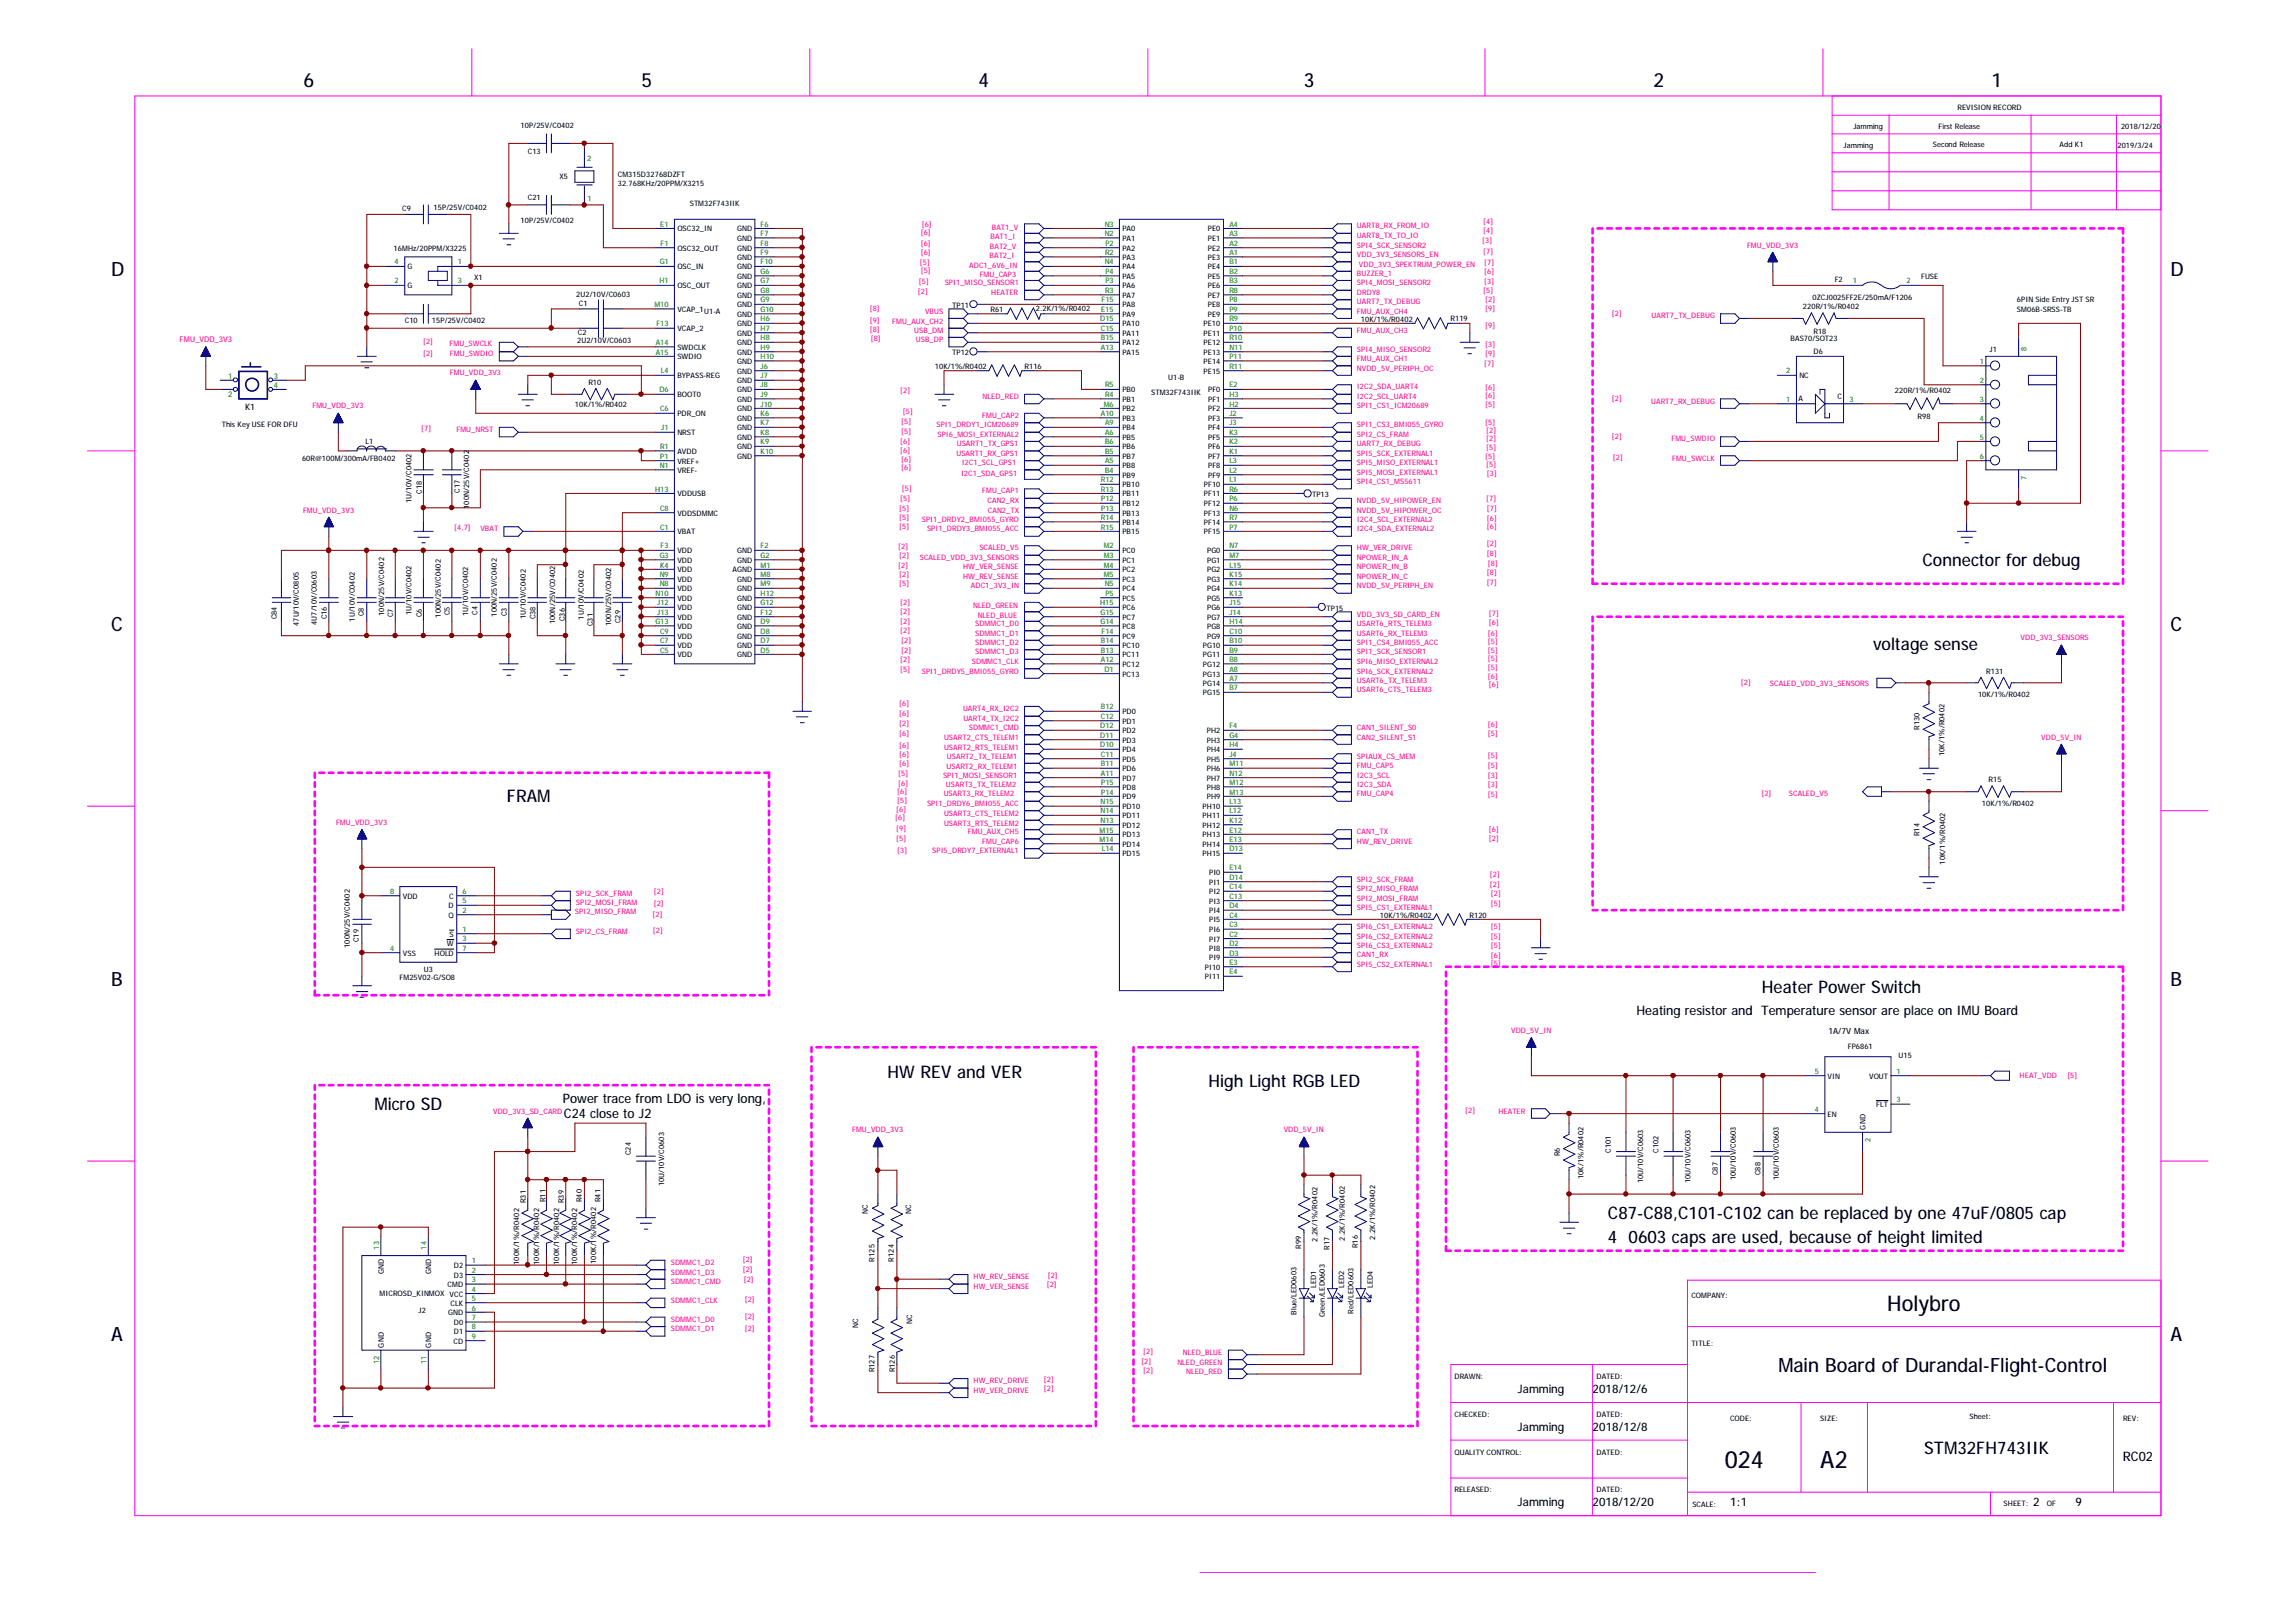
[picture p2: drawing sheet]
<svg xmlns="http://www.w3.org/2000/svg" width="297mm" height="210mm" viewBox="0 0 297 210" stroke-linecap="round" stroke-linejoin="round" font-family="sans-serif">
<defs><g id="words">
<g font-size="3.1">
<text x="223.1" y="190">024</text>
<text x="235.5" y="190">A2</text>
</g>
<text font-size="2.8" x="244.1" y="169.6">Holybro</text>
<g font-size="2.5">
<text x="39.2" y="11.2">6</text>
<text x="83" y="11.2">5</text>
<text x="126.6" y="11.2">4</text>
<text x="168.7" y="11.2">3</text>
<text x="213.9" y="11.2">2</text>
<text x="257.6" y="11.2">1</text>
<text x="14.4" y="35.7">D</text>
<text x="280.8" y="35.7">D</text>
<text x="14.4" y="81.6">C</text>
<text x="280.8" y="81.6">C</text>
<text x="14.4" y="127.6">B</text>
<text x="280.8" y="127.6">B</text>
<text x="14.4" y="173.5">A</text>
<text x="280.8" y="173.5">A</text>
<text x="230.1" y="177.6">MinBoardofDurandal-Flight-Control</text>
<text x="232" y="177.6">a</text>
</g>
<g font-size="2.2">
<text x="248.7" y="73.2">Connectorfordebug</text>
<text x="242.3" y="84.1">voltagesense</text>
<text x="65.6" y="103.8">FRAM</text>
<text x="227.9" y="128.5">HeaterPow</text>
<text x="239.4" y="128.5">erSwch</text>
<text x="245" y="128.5">it</text>
<text x="48.4" y="143.6">Mr</text>
<text x="50.2" y="143.6">icoSD</text>
<text x="114.8" y="139.5">HWREV andVER</text>
<text x="156.3" y="140.7">HighLightRGBLED</text>
<text x="208" y="157.7">C87-C88,C101-C102canbereplacedbyone47uF/0805cap</text>
<text x="208" y="160.8">4</text>
<text x="210.7" y="160.8">0603capsareused, becauseofheightlimited</text>
<text x="248.9" y="188.1">STM</text>
<text x="253.2" y="188.1">32FH743IIK</text>
</g>
<g font-size="1.7">
<text x="211.7" y="131.4">Heatingresistorand TemperaturesensorareplaceonIM</text>
<text x="255.1" y="131.4">UBoard</text>
<text x="72.8" y="142.8">PowrtracefromLDOisverylong,</text>
<text x="75.9" y="142.8">e</text>
<text x="72.9" y="144.7">C24closetoJ2</text>
<text x="274.6" y="189.1">RC02</text>
</g>
<g font-size="1.5">
<text x="196.4" y="180.2">Jamming</text>
<text x="196.4" y="185.1">Jamming</text>
<text x="206" y="185.1">2018/12/8</text>
<text x="206" y="180.2">2018/12/6</text>
<text x="196.4" y="194.9">Jamming</text>
<text x="206" y="194.9">2018/12/20</text>
<text x="223.8" y="194.9">1:1</text>
<text x="263" y="194.9">2</text>
<text x="268.5" y="194.9">9</text>
</g>
<g font-size="1.1">
<text x="31.7" y="53.1">K1</text>
<text x="236.6" y="133.8">1A/7VM</text>
<text x="240.7" y="133.8">ax</text>
</g>
<g font-size="1">
<text x="67.4" y="16.6">10P/25V/C0402</text>
<text x="239.8" y="16.7">Jamming</text>
<text x="250.8" y="16.7">FirstRelease</text>
<text x="253.2" y="14.3">REVISION RECORD</text>
<text x="274.4" y="16.7">2018/12/20</text>
<text x="68.3" y="19.9">C13</text>
<text x="72.4" y="23.2">X5</text>
<text x="79.9" y="22.9">CM</text>
<text x="81.3" y="22.9">315D32768DZFT</text>
<text x="238.5" y="19.1">Jamming</text>
<text x="250.1" y="19.1">SecondRelease</text>
<text x="266.4" y="19.1">AddK1</text>
<text x="273.9" y="19.1">2019/3/24</text>
<text x="52" y="27.4">C9</text>
<text x="56.1" y="27.1">15P/25V/C0402</text>
<text x="67.4" y="28.9">10P/25V/C0402</text>
<text x="68.3" y="25.9">C21</text>
<text x="79.9" y="24.1">32.768KHz/20PPMX3215</text>
<text x="87.6" y="29.9">OSC32_IN</text>
<text x="88" y="24.1">/</text>
<text x="89.2" y="26.7">STM</text>
<text x="91.1" y="26.7">32F743IIK</text>
<text x="95.4" y="29.9">GND</text>
<text x="145.2" y="29.9">PA0</text>
<text x="156.3" y="29.9">PE0</text>
<text x="50.9" y="32.4">16M z/20PPMX3225</text>
<text x="52.7" y="34.9">G</text>
<text x="52.8" y="32.4">H</text>
<text x="57.2" y="32.4">/</text>
<text x="87.6" y="32.4">OSC32_OUT</text>
<text x="87.6" y="34.9">OSC_IN</text>
<text x="95.4" y="31.2">GND</text>
<text x="95.4" y="32.4">GND</text>
<text x="95.4" y="33.6">GND</text>
<text x="95.4" y="34.9">GND</text>
<text x="145.2" y="31.2">PA1</text>
<text x="145.2" y="32.4">PA2</text>
<text x="145.2" y="33.6">PA3</text>
<text x="145.2" y="34.9">PA4</text>
<text x="156.3" y="31.2">PE1</text>
<text x="156.3" y="32.4">PE2</text>
<text x="156.3" y="33.6">PE3</text>
<text x="156.3" y="34.9">PE4</text>
<text x="52.4" y="41.8">C10</text>
<text x="52.7" y="37.3">G</text>
<text x="55.9" y="41.8">15P/25V/C0402</text>
<text x="61.3" y="36.2">X1</text>
<text x="74.5" y="38.5">2U2/10V/C0603</text>
<text x="74.9" y="39.6">C1</text>
<text x="87.6" y="37.3">OSC_OUT</text>
<text x="87.6" y="40.4">VCAP_1</text>
<text x="91.1" y="40.6">U1-A</text>
<text x="95.4" y="36.1">GND</text>
<text x="95.4" y="37.3">GND</text>
<text x="95.4" y="38.5">GND</text>
<text x="95.4" y="39.8">GND</text>
<text x="95.4" y="41">GND</text>
<text x="123.2" y="39.8">TP11</text>
<text x="128.1" y="40.4">R61</text>
<text x="134" y="40.3">2.2K/1%/R0402</text>
<text x="145.2" y="36.1">PA5</text>
<text x="145.2" y="37.3">PA6</text>
<text x="145.2" y="38.5">PA7</text>
<text x="145.2" y="39.8">PA8</text>
<text x="145.2" y="41">PA9</text>
<text x="156.3" y="36.1">PE5</text>
<text x="156.3" y="37.3">PE6</text>
<text x="156.3" y="38.5">PE7</text>
<text x="156.3" y="39.8">PE8</text>
<text x="156.3" y="41">PE9</text>
<text x="176.1" y="41.6">10K/1%/R0402</text>
<text x="187.7" y="41.6">R119</text>
<text x="233.3" y="40">220R/1%/R0402</text>
<text x="234.5" y="38.8">0ZCJ0025FF2E/250mA/F1206</text>
<text x="237.4" y="36.5">F2</text>
<text x="248.5" y="36.1">FUSE</text>
<text x="260.9" y="40.4">SM</text>
<text x="260.9" y="39.1">6PINSideEntryJSTSR</text>
<text x="262.3" y="40.4">06B-SRSS-TB</text>
<text x="74.7" y="44.4">2U2/10V/C0603</text>
<text x="74.8" y="43.4">C2</text>
<text x="87.6" y="46.5">SW</text>
<text x="87.6" y="42.9">VCAP_2</text>
<text x="87.6" y="45.3">SW</text>
<text x="89.1" y="46.5">DIO</text>
<text x="89.1" y="45.3">DCLK</text>
<text x="95.4" y="42.2">GND</text>
<text x="95.4" y="43.4">GND</text>
<text x="95.4" y="44.7">GND</text>
<text x="95.4" y="45.9">GND</text>
<text x="95.4" y="47.1">GND</text>
<text x="120.9" y="47.7">10K/1%/R0402</text>
<text x="123.2" y="45.9">TP12</text>
<text x="132.5" y="47.7">R116</text>
<text x="145.2" y="42.2">PA10</text>
<text x="145.2" y="43.4">PA11</text>
<text x="145.2" y="44.7">PA12</text>
<text x="145.2" y="45.9">PA15</text>
<text x="155.7" y="42.2">PE10</text>
<text x="155.7" y="43.4">PE11</text>
<text x="155.7" y="44.7">PE12</text>
<text x="155.7" y="45.9">PE13</text>
<text x="155.7" y="47.1">PE14</text>
<text x="231.6" y="44.2">BAS70/SOT23</text>
<text x="234.6" y="43.2">R18</text>
<text x="234.6" y="45.8">D6</text>
<text x="257.4" y="45.6">J1</text>
<text x="74.4" y="52.6">10K/1%/R0402</text>
<text x="76.1" y="49.8">R10</text>
<text x="87.6" y="49">BYPASS-REG</text>
<text x="87.6" y="51.4">BOOT0</text>
<text x="87.6" y="53.9">PDR_ON</text>
<text x="95.4" y="48.4">GND</text>
<text x="95.4" y="49.6">GND</text>
<text x="95.4" y="50.8">GND</text>
<text x="95.4" y="52">GND</text>
<text x="95.4" y="53.2">GND</text>
<text x="145.2" y="50.8">PB0</text>
<text x="145.2" y="52">PB1</text>
<text x="145.2" y="53.2">PB2</text>
<text x="148.9" y="51.2">STM</text>
<text x="150.8" y="51.2">32F743IIK</text>
<text x="151.1" y="49.2">U1-B</text>
<text x="155.7" y="48.4">PE15</text>
<text x="156.3" y="50.8">PF0</text>
<text x="156.3" y="52">PF1</text>
<text x="156.3" y="53.2">PF2</text>
<text x="232.7" y="51.9">A</text>
<text x="232.8" y="49">NC</text>
<text x="237.7" y="51.7">C</text>
<text x="245.2" y="50.9">220R/1%/R0402</text>
<text x="28.7" y="55.3">ThisKeyUSEFORDFU</text>
<text x="39.1" y="59.6">60R@100M300mA/FB0402</text>
<text x="44.1" y="59.6">/</text>
<text x="47.3" y="57.5">L1</text>
<text x="87.6" y="56.3">NRST</text>
<text x="87.6" y="58.7">AVDD</text>
<text x="95.4" y="54.5">GND</text>
<text x="95.4" y="55.7">GND</text>
<text x="95.4" y="56.9">GND</text>
<text x="95.4" y="58.1">GND</text>
<text x="95.4" y="59.4">GND</text>
<text x="145.2" y="54.5">PB3</text>
<text x="145.2" y="55.7">PB4</text>
<text x="145.2" y="56.9">PB5</text>
<text x="145.2" y="58.1">PB6</text>
<text x="145.2" y="59.4">PB7</text>
<text x="156.3" y="54.5">PF3</text>
<text x="156.3" y="55.7">PF4</text>
<text x="156.3" y="56.9">PF5</text>
<text x="156.3" y="58.1">PF6</text>
<text x="156.3" y="59.4">PF7</text>
<text x="248.1" y="54.2">R98</text>
<text x="53.3" y="65.1" transform="rotate(-90 53.3 65.1)">1U/10V/C0402</text>
<text x="54.6" y="63.9" transform="rotate(-90 54.6 63.9)">C18</text>
<text x="59.5" y="63.8" transform="rotate(-90 59.5 63.8)">C17</text>
<text x="60.7" y="65.8" transform="rotate(-90 60.7 65.8)">100N/25V/C0402</text>
<text x="87.6" y="61.2">VREF-</text>
<text x="87.6" y="60">VREF+</text>
<text x="87.6" y="64.2">VDDUSB</text>
<text x="145.2" y="60.6">PB8</text>
<text x="145.2" y="61.8">PB9</text>
<text x="145.2" y="63">PB10</text>
<text x="145.2" y="64.2">PB11</text>
<text x="145.2" y="65.5">PB12</text>
<text x="155.7" y="63">PF10</text>
<text x="155.7" y="64.2">PF11</text>
<text x="155.7" y="65.5">PF12</text>
<text x="156.3" y="60.6">PF8</text>
<text x="156.3" y="61.8">PF9</text>
<text x="169.8" y="64.4">TP13</text>
<text x="87.6" y="69.1">VBAT</text>
<text x="87.6" y="71.6">VDD</text>
<text x="87.6" y="66.7">VDDSDM C</text>
<text x="91.6" y="66.7">M</text>
<text x="95.4" y="71.6">GND</text>
<text x="145.2" y="66.7">PB13</text>
<text x="145.2" y="67.9">PB14</text>
<text x="145.2" y="69.1">PB15</text>
<text x="145.2" y="71.6">PC0</text>
<text x="155.7" y="66.7">PF13</text>
<text x="155.7" y="67.9">PF14</text>
<text x="155.7" y="69.1">PF15</text>
<text x="156.2" y="71.6">PG0</text>
<text x="87.6" y="72.8">VDD</text>
<text x="87.6" y="74.1">VDD</text>
<text x="87.6" y="75.3">VDD</text>
<text x="87.6" y="76.5">VDD</text>
<text x="87.6" y="77.7">VDD</text>
<text x="94.8" y="74.1">AGND</text>
<text x="95.4" y="72.8">GND</text>
<text x="95.4" y="75.3">GND</text>
<text x="95.4" y="76.5">GND</text>
<text x="95.4" y="77.7">GND</text>
<text x="145.2" y="72.8">PC1</text>
<text x="145.2" y="74.1">PC2</text>
<text x="145.2" y="75.3">PC3</text>
<text x="145.2" y="76.5">PC4</text>
<text x="145.2" y="77.7">PC5</text>
<text x="156.2" y="72.8">PG1</text>
<text x="156.2" y="74.1">PG2</text>
<text x="156.2" y="75.3">PG3</text>
<text x="156.2" y="76.5">PG4</text>
<text x="156.2" y="77.7">PG5</text>
<text x="35.8" y="80.2" transform="rotate(-90 35.8 80.2)">C84</text>
<text x="38.7" y="81" transform="rotate(-90 38.7 81)">47U/10V/C0805</text>
<text x="41" y="80.9" transform="rotate(-90 41 80.9)">4U7/10V/C0603</text>
<text x="42.3" y="80.2" transform="rotate(-90 42.3 80.2)">C16</text>
<text x="45.9" y="80.4" transform="rotate(-90 45.9 80.4)">1U/10V/C0402</text>
<text x="47.1" y="79.8" transform="rotate(-90 47.1 79.8)">C8</text>
<text x="49.7" y="79.7" transform="rotate(-90 49.7 79.7)">100N/25V/C0402</text>
<text x="50.9" y="79.9" transform="rotate(-90 50.9 79.9)">C7</text>
<text x="53.3" y="79.6" transform="rotate(-90 53.3 79.6)">1U/10V/C0402</text>
<text x="54.6" y="79.9" transform="rotate(-90 54.6 79.9)">C6</text>
<text x="57" y="79.9" transform="rotate(-90 57 79.9)">100N/25V/C0402</text>
<text x="58.2" y="79.6" transform="rotate(-90 58.2 79.6)">C5</text>
<text x="60.6" y="79.7" transform="rotate(-90 60.6 79.7)">1U/10V/C0402</text>
<text x="61.8" y="79.6" transform="rotate(-90 61.8 79.6)">C4</text>
<text x="64.3" y="79.8" transform="rotate(-90 64.3 79.8)">100N/25V/C0402</text>
<text x="65.6" y="79.8" transform="rotate(-90 65.6 79.8)">C3</text>
<text x="68" y="80.1" transform="rotate(-90 68 80.1)">1U/10V/C0402</text>
<text x="69.3" y="80.2" transform="rotate(-90 69.3 80.2)">C38</text>
<text x="71.8" y="80.8" transform="rotate(-90 71.8 80.8)">100N/25V/C0402</text>
<text x="73.1" y="80.4" transform="rotate(-90 73.1 80.4)">C36</text>
<text x="75.5" y="80.2" transform="rotate(-90 75.5 80.2)">1U/10V/C0402</text>
<text x="76.7" y="81" transform="rotate(-90 76.7 81)">C31</text>
<text x="79.1" y="81" transform="rotate(-90 79.1 81)">100N/25V/C0402</text>
<text x="80.3" y="80.7" transform="rotate(-90 80.3 80.7)">C29</text>
<text x="87.6" y="79">VDD</text>
<text x="87.6" y="80.2">VDD</text>
<text x="87.6" y="81.4">VDD</text>
<text x="87.6" y="82.6">VDD</text>
<text x="87.6" y="83.9">VDD</text>
<text x="95.4" y="79">GND</text>
<text x="95.4" y="80.2">GND</text>
<text x="95.4" y="81.4">GND</text>
<text x="95.4" y="82.6">GND</text>
<text x="95.4" y="83.9">GND</text>
<text x="145.2" y="79">PC6</text>
<text x="145.2" y="80.2">PC7</text>
<text x="145.2" y="81.4">PC8</text>
<text x="145.2" y="82.6">PC9</text>
<text x="145.2" y="83.9">PC10</text>
<text x="155.6" y="83.9">PG10</text>
<text x="156.2" y="79">PG6</text>
<text x="156.2" y="80.2">PG7</text>
<text x="156.2" y="81.4">PG8</text>
<text x="156.2" y="82.6">PG9</text>
<text x="171.6" y="79.1">TP15</text>
<text x="87.6" y="85.1">VDD</text>
<text x="95.4" y="85.1">GND</text>
<text x="145.2" y="85.1">PC11</text>
<text x="145.2" y="86.3">PC12</text>
<text x="145.2" y="87.6">PC13</text>
<text x="155.6" y="85.1">PG11</text>
<text x="155.6" y="86.3">PG12</text>
<text x="155.6" y="87.6">PG13</text>
<text x="155.6" y="88.7">PG14</text>
<text x="155.6" y="90">PG15</text>
<text x="257" y="87.2">R131</text>
<text x="145.2" y="92.4">PD0</text>
<text x="145.2" y="93.7">PD1</text>
<text x="145.2" y="94.9">PD2</text>
<text x="156.1" y="94.9">PH2</text>
<text x="248.3" y="94.4" transform="rotate(-90 248.3 94.4)">R130</text>
<text x="255.9" y="90.2">10K/1%/R0402</text>
<text x="145.2" y="96.1">PD3</text>
<text x="145.2" y="97.3">PD4</text>
<text x="145.2" y="98.6">PD5</text>
<text x="145.2" y="99.8">PD6</text>
<text x="145.2" y="101">PD7</text>
<text x="156.1" y="96.1">PH3</text>
<text x="156.1" y="97.3">PH4</text>
<text x="156.1" y="98.6">PH5</text>
<text x="156.1" y="99.8">PH6</text>
<text x="156.1" y="101">PH7</text>
<text x="251.5" y="97.8" transform="rotate(-90 251.5 97.8)">10K/1%/R0402</text>
<text x="257.3" y="101.2">R15</text>
<text x="145.2" y="102.2">PD8</text>
<text x="145.2" y="103.4">PD9</text>
<text x="145.2" y="104.7">PD10</text>
<text x="145.2" y="105.9">PD11</text>
<text x="145.2" y="107.1">PD12</text>
<text x="155.6" y="104.7">PH10</text>
<text x="155.6" y="105.9">PH11</text>
<text x="155.6" y="107.1">PH12</text>
<text x="156.1" y="102.2">PH8</text>
<text x="156.1" y="103.4">PH9</text>
<text x="256.4" y="104.3">10K/1%/R0402</text>
<text x="145.2" y="108.3">PD13</text>
<text x="145.2" y="109.6">PD14</text>
<text x="145.2" y="110.8">PD15</text>
<text x="155.6" y="108.3">PH13</text>
<text x="155.6" y="109.6">PH14</text>
<text x="155.6" y="110.8">PH15</text>
<text x="156.4" y="113.3">PI0</text>
<text x="248.3" y="108.2" transform="rotate(-90 248.3 108.2)">R14</text>
<text x="251.6" y="111.9" transform="rotate(-90 251.6 111.9)">10K/1%/R0402</text>
<text x="52.1" y="116.3">VDD</text>
<text x="58" y="117.5">D</text>
<text x="58" y="118.8">Q</text>
<text x="58.1" y="116.3">C</text>
<text x="156.4" y="114.5">PI1</text>
<text x="156.4" y="115.7">PI2</text>
<text x="156.4" y="116.9">PI3</text>
<text x="156.4" y="118.2">PI4</text>
<text x="156.4" y="119.4">PI5</text>
<text x="178.5" y="118.8">10K/1%/R0402</text>
<text x="190.1" y="118.8">R120</text>
<text x="45.3" y="122.7" transform="rotate(-90 45.3 122.7)">100N/25V/C0402</text>
<text x="46.4" y="121.9" transform="rotate(-90 46.4 121.9)">C19</text>
<text x="52.1" y="123.7">VSS</text>
<text x="54.8" y="125.7">U3</text>
<text x="56.2" y="123.7">HOLD</text>
<text x="57.8" y="122.4">W</text>
<text x="58.2" y="121.2">S</text>
<text x="155.9" y="125.5">PI10</text>
<text x="156.4" y="120.6">PI6</text>
<text x="156.4" y="121.8">PI7</text>
<text x="156.4" y="123">PI8</text>
<text x="156.4" y="124.3">PI9</text>
<text x="51.7" y="126.8">FM</text>
<text x="53" y="126.8">25V02-G/SO8</text>
<text x="155.9" y="126.7">PI11</text>
<text x="239.1" y="135.7">FP6861</text>
<text x="245.6" y="136.9">U15</text>
<text x="236.4" y="139.6">VIN</text>
<text x="241.8" y="139.6">VOUT</text>
<text x="242.7" y="143.3">FLT</text>
<text x="81.6" y="149.5" transform="rotate(-90 81.6 149.5)">C24</text>
<text x="201.8" y="149.6" transform="rotate(-90 201.8 149.6)">R6</text>
<text x="208.4" y="149.2" transform="rotate(-90 208.4 149.2)">C101</text>
<text x="214.5" y="149.2" transform="rotate(-90 214.5 149.2)">C102</text>
<text x="236.4" y="144.5">EN</text>
<text x="241.3" y="146.2" transform="rotate(-90 241.3 146.2)">GND</text>
<text x="68" y="155.7" transform="rotate(-90 68 155.7)">R31</text>
<text x="70.6" y="155.6" transform="rotate(-90 70.6 155.6)">R11</text>
<text x="72.9" y="155.7" transform="rotate(-90 72.9 155.7)">R39</text>
<text x="75.3" y="155.6" transform="rotate(-90 75.3 155.6)">R40</text>
<text x="77.7" y="155.6" transform="rotate(-90 77.7 155.6)">R41</text>
<text x="85.9" y="153.5" transform="rotate(-90 85.9 153.5)">10U/10V/C0603</text>
<text x="204.9" y="152.6" transform="rotate(-90 204.9 152.6)">10K/1%/R0402</text>
<text x="212.6" y="153.1" transform="rotate(-90 212.6 153.1)">10U/10V/C0603</text>
<text x="218.7" y="153.1" transform="rotate(-90 218.7 153.1)">10U/10V/C0603</text>
<text x="222.2" y="152.1" transform="rotate(-90 222.2 152.1)">C87</text>
<text x="224.6" y="152.8" transform="rotate(-90 224.6 152.8)">10U/10V/C0603</text>
<text x="227.8" y="152.1" transform="rotate(-90 227.8 152.1)">C88</text>
<text x="230.1" y="152.8" transform="rotate(-90 230.1 152.8)">10U/10V/C0603</text>
<text x="112.3" y="157.2" transform="rotate(-90 112.3 157.2)">NC</text>
<text x="117.9" y="157.2" transform="rotate(-90 117.9 157.2)">NC</text>
<text x="168.3" y="161.6" transform="rotate(-90 168.3 161.6)">R99</text>
<text x="170.4" y="160.7" transform="rotate(-90 170.4 160.7)">2.2K/1%/R0402</text>
<text x="172" y="161.7" transform="rotate(-90 172 161.7)">R17</text>
<text x="174" y="160.5" transform="rotate(-90 174 160.5)">2.2K/1%/R0402</text>
<text x="175.7" y="161.5" transform="rotate(-90 175.7 161.5)">R16</text>
<text x="177.9" y="160.4" transform="rotate(-90 177.9 160.4)">2.2K/1%/R0402</text>
<text x="49.1" y="167.7">M</text>
<text x="49.7" y="164.9" transform="rotate(-90 49.7 164.9)">GND</text>
<text x="49.9" y="167.7">ICROSD_KINM</text>
<text x="55.8" y="164.9" transform="rotate(-90 55.8 164.9)">GND</text>
<text x="56.3" y="167.7">OX VCC</text>
<text x="57.9" y="166.6">CM</text>
<text x="58.7" y="164.1">D2</text>
<text x="58.7" y="165.3">D3</text>
<text x="59.3" y="166.6">D</text>
<text x="67.2" y="163.7" transform="rotate(-90 67.2 163.7)">100K/1%/R0402</text>
<text x="69.8" y="163.7" transform="rotate(-90 69.8 163.7)">100K/1%/R0402</text>
<text x="72.3" y="163.7" transform="rotate(-90 72.3 163.7)">100K/1%/R0402</text>
<text x="74.7" y="163.7" transform="rotate(-90 74.7 163.7)">100K/1%/R0402</text>
<text x="77.1" y="163.5" transform="rotate(-90 77.1 163.5)">100K/1%/R0402</text>
<text x="113.1" y="163.3" transform="rotate(-90 113.1 163.3)">R125</text>
<text x="115.7" y="163.3" transform="rotate(-90 115.7 163.3)">R124</text>
<text x="170.3" y="166.7" transform="rotate(-90 170.3 166.7)">LED1</text>
<text x="173.9" y="166.7" transform="rotate(-90 173.9 166.7)">LED2</text>
<text x="177.6" y="166.7" transform="rotate(-90 177.6 166.7)">LED4</text>
<text x="218.8" y="168">COM</text>
<text x="220.9" y="168">PANY:</text>
<text x="54.1" y="169.9">J2</text>
<text x="58" y="170.2">GND</text>
<text x="58.3" y="169">CLK</text>
<text x="58.7" y="173.9">CD</text>
<text x="58.7" y="171.5">D0</text>
<text x="58.7" y="172.6">D1</text>
<text x="111" y="171.8" transform="rotate(-90 111 171.8)">NC</text>
<text x="118" y="171.3" transform="rotate(-90 118 171.3)">NC</text>
<text x="167.7" y="170.1" transform="rotate(-90 167.7 170.1)">Blue/LED0603</text>
<text x="171.4" y="170.5" transform="rotate(-90 171.4 170.5)">Green/LED0603</text>
<text x="175.1" y="170" transform="rotate(-90 175.1 170)">Red/LED0603</text>
<text x="49.7" y="174.4" transform="rotate(-90 49.7 174.4)">GND</text>
<text x="55.8" y="174.4" transform="rotate(-90 55.8 174.4)">GND</text>
<text x="113.1" y="177.6" transform="rotate(-90 113.1 177.6)">R127</text>
<text x="115.8" y="177.6" transform="rotate(-90 115.8 177.6)">R126</text>
<text x="188.2" y="178.4">DRAW</text>
<text x="190.9" y="178.4">N:</text>
<text x="206.5" y="178.4">DATED:</text>
<text x="218.8" y="174.1">TITLE:</text>
<text x="188.2" y="183.3">CHECKED:</text>
<text x="206.5" y="183.3">DATED:</text>
<text x="223.8" y="183.9">CODE:</text>
<text x="235.5" y="183.9">SIZE:</text>
<text x="254.8" y="183.7">Sheet:</text>
<text x="274.7" y="183.9">REV:</text>
<text x="188.2" y="188.2">QUALITYCONTROL:</text>
<text x="206.5" y="188.2">DATED:</text>
<text x="188.2" y="193.1">RELEASED:</text>
<text x="206.5" y="193.1">DATED:</text>
<text x="218.9" y="195">SCALE:</text>
<text x="259.2" y="194.8">SHEET:</text>
<text x="264.8" y="194.8">OF</text>
</g>
<g font-size="1" fill="#008000">
<text x="75.9" y="20.9">2</text>
<text x="76" y="26">1</text>
<text x="85.4" y="29.4">E1</text>
<text x="98.4" y="29.4">F6</text>
<text x="142.9" y="29.4">N3</text>
<text x="159" y="29.4">A4</text>
<text x="51.1" y="34.2">4</text>
<text x="59.2" y="34.2">1</text>
<text x="85.3" y="34.2">G1</text>
<text x="85.5" y="31.8">F1</text>
<text x="98.4" y="30.6">F7</text>
<text x="98.4" y="31.8">F8</text>
<text x="98.4" y="33">F9</text>
<text x="98.4" y="34.2">F10</text>
<text x="98.4" y="35.5">G6</text>
<text x="142.9" y="30.6">N2</text>
<text x="142.9" y="34.2">N4</text>
<text x="143" y="33">R2</text>
<text x="143" y="31.8">P2</text>
<text x="143" y="35.5">P4</text>
<text x="159" y="30.6">A3</text>
<text x="159" y="31.8">A2</text>
<text x="159" y="33">A1</text>
<text x="159" y="34.2">B1</text>
<text x="159" y="35.5">B2</text>
<text x="51.1" y="36.7">2</text>
<text x="59.2" y="36.7">3</text>
<text x="84.7" y="39.7">M</text>
<text x="85.3" y="36.7">H1</text>
<text x="85.4" y="39.7">10</text>
<text x="98.4" y="36.7">G7</text>
<text x="98.4" y="37.9">G8</text>
<text x="98.4" y="39.1">G9</text>
<text x="98.4" y="40.4">G10</text>
<text x="98.4" y="41.6">H6</text>
<text x="142.3" y="41.6">D15</text>
<text x="142.5" y="40.4">E15</text>
<text x="142.5" y="39.1">F15</text>
<text x="143" y="37.9">R3</text>
<text x="143" y="36.7">P3</text>
<text x="159" y="36.7">B3</text>
<text x="159" y="37.9">R8</text>
<text x="159" y="39.1">P8</text>
<text x="159" y="40.4">P9</text>
<text x="159" y="41.6">R9</text>
<text x="239.7" y="36.7">1</text>
<text x="246.6" y="36.7">2</text>
<text x="84.8" y="45.9">A15</text>
<text x="84.8" y="44.6">A14</text>
<text x="84.9" y="42.2">F13</text>
<text x="98.4" y="42.8">H7</text>
<text x="98.4" y="44">H8</text>
<text x="98.4" y="45.3">H9</text>
<text x="98.4" y="46.5">H10</text>
<text x="98.4" y="47.7">J6</text>
<text x="142.4" y="42.8">C15</text>
<text x="142.4" y="44">B15</text>
<text x="142.4" y="45.3">A13</text>
<text x="159" y="42.8">P10</text>
<text x="159" y="44">R10</text>
<text x="159" y="45.3">N11</text>
<text x="159" y="46.5">P11</text>
<text x="159" y="47.7">R11</text>
<text x="256.1" y="47.1">1</text>
<text x="262.2" y="45.4" transform="rotate(-90 262.2 45.4)">8</text>
<text x="29.5" y="49">1</text>
<text x="29.5" y="51.4">2</text>
<text x="35.4" y="49">3</text>
<text x="35.4" y="50.2">4</text>
<text x="85.3" y="50.8">D6</text>
<text x="85.4" y="53.2">C6</text>
<text x="85.5" y="48.3">L4</text>
<text x="98.4" y="49">J7</text>
<text x="98.4" y="50.1">J8</text>
<text x="98.4" y="51.4">J9</text>
<text x="98.4" y="52.6">J10</text>
<text x="98.4" y="53.8">K6</text>
<text x="142.4" y="53.8">A10</text>
<text x="142.8" y="52.6">M</text>
<text x="143" y="50.1">R5</text>
<text x="143" y="51.4">R4</text>
<text x="143.6" y="52.6">6</text>
<text x="159" y="50.1">E2</text>
<text x="159" y="51.4">H3</text>
<text x="159" y="52.6">H2</text>
<text x="159" y="53.8">J2</text>
<text x="231.1" y="52">1</text>
<text x="231.1" y="48.3">2</text>
<text x="239.3" y="52">3</text>
<text x="256.1" y="49.5">2</text>
<text x="256.1" y="52">3</text>
<text x="85.4" y="58.1">R1</text>
<text x="85.4" y="59.4">P1</text>
<text x="85.6" y="55.7">J1</text>
<text x="98.4" y="55">K7</text>
<text x="98.4" y="56.3">K8</text>
<text x="98.4" y="57.5">K9</text>
<text x="98.4" y="58.7">K10</text>
<text x="143" y="55">A9</text>
<text x="143" y="56.3">A6</text>
<text x="143" y="57.5">B6</text>
<text x="143" y="58.7">B5</text>
<text x="143" y="60">A5</text>
<text x="159" y="55">J3</text>
<text x="159" y="56.3">K3</text>
<text x="159" y="57.5">K2</text>
<text x="159" y="58.7">K1</text>
<text x="159" y="60">L3</text>
<text x="256.1" y="54.5">4</text>
<text x="256.1" y="56.9">5</text>
<text x="256.1" y="59.4">6</text>
<text x="84.8" y="63.6">H13</text>
<text x="85.3" y="60.6">N1</text>
<text x="142.4" y="62.4">R12</text>
<text x="142.4" y="63.6">R13</text>
<text x="142.5" y="64.9">P12</text>
<text x="143" y="61.2">B4</text>
<text x="159" y="61.2">L2</text>
<text x="159" y="62.4">L1</text>
<text x="159" y="63.6">R6</text>
<text x="159" y="64.9">P6</text>
<text x="262.2" y="62.1" transform="rotate(-90 262.2 62.1)">7</text>
<text x="85.4" y="68.6">C1</text>
<text x="85.4" y="66.1">C8</text>
<text x="85.5" y="71">F3</text>
<text x="98.4" y="71">F2</text>
<text x="142.4" y="67.3">R14</text>
<text x="142.4" y="68.6">R15</text>
<text x="142.5" y="66.1">P13</text>
<text x="142.8" y="71">M</text>
<text x="143.6" y="71">2</text>
<text x="159" y="66.1">N6</text>
<text x="159" y="67.3">R7</text>
<text x="159" y="68.6">P7</text>
<text x="159" y="71">N7</text>
<text x="84.8" y="77.1">N10</text>
<text x="85.3" y="72.2">G3</text>
<text x="85.3" y="74.6">N9</text>
<text x="85.3" y="75.9">N8</text>
<text x="85.4" y="73.5">K4</text>
<text x="98.4" y="72.2">G2</text>
<text x="98.4" y="73.5">M</text>
<text x="98.4" y="74.6">M</text>
<text x="98.4" y="75.9">M</text>
<text x="98.4" y="77.1">H12</text>
<text x="99.1" y="73.5">1</text>
<text x="99.1" y="74.6">8</text>
<text x="99.1" y="75.9">9</text>
<text x="142.8" y="72.2">M</text>
<text x="142.8" y="73.5">M</text>
<text x="142.8" y="74.6">M</text>
<text x="142.9" y="75.9">N5</text>
<text x="143" y="77.1">P5</text>
<text x="143.6" y="72.2">3</text>
<text x="143.6" y="73.5">4</text>
<text x="143.6" y="74.6">5</text>
<text x="159" y="72.2">M</text>
<text x="159" y="73.5">L15</text>
<text x="159" y="74.6">K15</text>
<text x="159" y="75.9">K14</text>
<text x="159" y="77.1">K13</text>
<text x="159.8" y="72.2">7</text>
<text x="84.8" y="80.8">G13</text>
<text x="85" y="78.3">J12</text>
<text x="85" y="79.6">J13</text>
<text x="85.4" y="82">C9</text>
<text x="85.4" y="83.2">C7</text>
<text x="98.4" y="78.3">G12</text>
<text x="98.4" y="79.6">F12</text>
<text x="98.4" y="80.8">D9</text>
<text x="98.4" y="82">D8</text>
<text x="98.4" y="83.2">D7</text>
<text x="142.3" y="78.3">H15</text>
<text x="142.4" y="79.6">G15</text>
<text x="142.4" y="80.8">G14</text>
<text x="142.4" y="83.2">B14</text>
<text x="142.5" y="82">F14</text>
<text x="159" y="78.3">J15</text>
<text x="159" y="79.6">J14</text>
<text x="159" y="80.8">H14</text>
<text x="159" y="82">C10</text>
<text x="159" y="83.2">B10</text>
<text x="85.4" y="84.5">C5</text>
<text x="98.4" y="84.5">D5</text>
<text x="142.4" y="84.5">B13</text>
<text x="142.4" y="85.7">A12</text>
<text x="142.9" y="86.9">D1</text>
<text x="159" y="84.5">B9</text>
<text x="159" y="85.7">B8</text>
<text x="159" y="86.9">A8</text>
<text x="159" y="88.1">A7</text>
<text x="159" y="89.3">B7</text>
<text x="142.3" y="94.2">D12</text>
<text x="142.3" y="95.5">D11</text>
<text x="142.4" y="91.8">B12</text>
<text x="142.4" y="93">C12</text>
<text x="159" y="94.2">F4</text>
<text x="159" y="95.5">G4</text>
<text x="142.3" y="96.7">D10</text>
<text x="142.4" y="97.9">C11</text>
<text x="142.4" y="99.2">B11</text>
<text x="142.4" y="100.4">A11</text>
<text x="142.5" y="101.6">P15</text>
<text x="159" y="96.7">H4</text>
<text x="159" y="97.9">J4</text>
<text x="159" y="99.2">M</text>
<text x="159" y="100.4">N12</text>
<text x="159" y="101.6">M</text>
<text x="159.8" y="99.2">11</text>
<text x="159.8" y="101.6">12</text>
<text x="142.2" y="107.8">M</text>
<text x="142.4" y="104.1">N15</text>
<text x="142.4" y="105.3">N14</text>
<text x="142.4" y="106.5">N13</text>
<text x="142.5" y="102.8">P14</text>
<text x="143" y="107.8">15</text>
<text x="159" y="102.8">M</text>
<text x="159" y="104.1">L13</text>
<text x="159" y="105.3">L12</text>
<text x="159" y="106.5">K12</text>
<text x="159" y="107.8">E12</text>
<text x="159.8" y="102.8">13</text>
<text x="142.2" y="108.9">M</text>
<text x="142.5" y="110.2">L14</text>
<text x="143" y="108.9">14</text>
<text x="159" y="108.9">E13</text>
<text x="159" y="110.2">D13</text>
<text x="159" y="112.6">E14</text>
<text x="159" y="113.8">D14</text>
<text x="50.5" y="115.7">8</text>
<text x="59.8" y="115.7">6</text>
<text x="59.8" y="116.9">5</text>
<text x="59.8" y="118.2">2</text>
<text x="159" y="115.1">C14</text>
<text x="159" y="116.3">C13</text>
<text x="159" y="117.5">D4</text>
<text x="159" y="118.8">C4</text>
<text x="159" y="120">C3</text>
<text x="50.5" y="123">4</text>
<text x="59.8" y="120.6">1</text>
<text x="59.8" y="121.8">3</text>
<text x="59.8" y="123">7</text>
<text x="159" y="121.2">C2</text>
<text x="159" y="122.4">D2</text>
<text x="159" y="123.7">D3</text>
<text x="159" y="124.9">E3</text>
<text x="159" y="126.1">E4</text>
<text x="234.8" y="143.9">4</text>
<text x="234.8" y="139">5</text>
<text x="245.4" y="139">1</text>
<text x="245.4" y="142.6">3</text>
<text x="242" y="147.8" transform="rotate(-90 242 147.8)">2</text>
<text x="49.1" y="161.7" transform="rotate(-90 49.1 161.7)">13</text>
<text x="55.2" y="161.7" transform="rotate(-90 55.2 161.7)">14</text>
<text x="61" y="163.5">1</text>
<text x="61" y="164.7">2</text>
<text x="61" y="165.9">3</text>
<text x="61" y="167.1">4</text>
<text x="61" y="168.4">5</text>
<text x="61" y="169.6">6</text>
<text x="61" y="170.8">7</text>
<text x="61" y="172">8</text>
<text x="61" y="173.2">9</text>
<text x="49.1" y="176.5" transform="rotate(-90 49.1 176.5)">12</text>
<text x="55.2" y="176.5" transform="rotate(-90 55.2 176.5)">11</text>
</g>
<g font-size="1" fill="#ff0080">
<text x="119.3" y="29.4">[6]</text>
<text x="128.3" y="29.8">BAT1_V</text>
<text x="175.6" y="29.6">UART8_RX_FROM</text>
<text x="183.3" y="29.6">_IO</text>
<text x="191.9" y="29">[4]</text>
<text x="119" y="34.3">[5]</text>
<text x="119.1" y="30.5">[6]</text>
<text x="119.1" y="31.8">[6]</text>
<text x="119.1" y="32.9">[6]</text>
<text x="119.1" y="35.4">[5]</text>
<text x="125.4" y="34.7">ADC1_6V6_IN</text>
<text x="126.7" y="35.8">FM_CAP3</text>
<text x="128" y="35.8">U</text>
<text x="128" y="33.4">BAT2_I</text>
<text x="128.1" y="32.2">BAT2_V</text>
<text x="128.1" y="30.9">BAT1_I</text>
<text x="175.6" y="30.8">UART8_TX_TO_IO</text>
<text x="175.6" y="33.2">VDD_3V3_SENSORS_EN</text>
<text x="175.6" y="35.7">BUZZER_1</text>
<text x="175.6" y="32.1">SPI4_SCK_SENSOR2</text>
<text x="175.8" y="34.6">VDD_3V3_SPEKTRUM</text>
<text x="185.3" y="34.6">_POWR_EN</text>
<text x="188" y="34.6">E</text>
<text x="191.8" y="31.5">[3]</text>
<text x="191.9" y="30.2">[4]</text>
<text x="191.9" y="32.8">[7]</text>
<text x="192" y="34.3">[7]</text>
<text x="192" y="35.5">[6]</text>
<text x="226" y="32.1">FM_VDD_3V3</text>
<text x="227.3" y="32.1">U</text>
<text x="112.5" y="40.3">[8]</text>
<text x="112.5" y="41.8">[9]</text>
<text x="115.4" y="42">FM_AUX_CH2</text>
<text x="116.7" y="42">U</text>
<text x="118.7" y="38.1">[2]</text>
<text x="118.9" y="36.7">[5]</text>
<text x="119.7" y="40.6">VBUS</text>
<text x="122.2" y="36.9">SPI1_M</text>
<text x="125.6" y="36.9">ISO_SENSOR1</text>
<text x="128.2" y="38.2">HEATER</text>
<text x="175.6" y="39.4">UART7_TX_DEBUG</text>
<text x="175.6" y="40.6">FM_AUX_CH4</text>
<text x="175.6" y="36.9">SPI4_M SI_SENSOR2</text>
<text x="175.6" y="38.2">DRDY8</text>
<text x="176.8" y="40.6">U</text>
<text x="178.9" y="36.9">O</text>
<text x="191.9" y="37.9">[5]</text>
<text x="192" y="36.7">[3]</text>
<text x="192.2" y="39">[2]</text>
<text x="192.2" y="40.3">[9]</text>
<text x="208.5" y="40.9">[2]</text>
<text x="213.7" y="41.2">UART7_TX_DEBUG</text>
<text x="23.2" y="44.3">FM</text>
<text x="24.6" y="44.3">U_VDD_3V3</text>
<text x="54.7" y="44.5">[2]</text>
<text x="54.7" y="46">[2]</text>
<text x="58.2" y="44.8">FM_SWLK</text>
<text x="58.2" y="46.1">FM_SW</text>
<text x="59.4" y="44.8">U</text>
<text x="59.5" y="46.1">U</text>
<text x="62.1" y="44.8">C</text>
<text x="62.1" y="46.1">DIO</text>
<text x="112.5" y="43">[8]</text>
<text x="112.6" y="44.2">[8]</text>
<text x="118.3" y="43.1">USB_DM</text>
<text x="118.5" y="44.3">USB_DP</text>
<text x="175.6" y="43.1">FM_AUX_CH3</text>
<text x="175.6" y="45.5">SPI4_M</text>
<text x="175.6" y="46.7">FM_AUX_CH1</text>
<text x="175.6" y="48">NVDD_5V_PERIPH_OC</text>
<text x="176.8" y="43.1">U</text>
<text x="176.8" y="46.7">U</text>
<text x="178.9" y="45.5">ISO_SENSOR2</text>
<text x="192" y="47.4">[7]</text>
<text x="192.2" y="42.5">[9]</text>
<text x="192.2" y="44.9">[3]</text>
<text x="192.2" y="46">[9]</text>
<text x="40.4" y="52.8">FM_VDD_3V3</text>
<text x="41.7" y="52.8">U</text>
<text x="58.2" y="48.6">FM_VDD_3V3</text>
<text x="59.5" y="48.6">U</text>
<text x="116.5" y="50.9">[2]</text>
<text x="116.8" y="53.6">[5]</text>
<text x="127.1" y="51.6">NLED_RED</text>
<text x="175.6" y="50.4">I2C2_SDA_UART4</text>
<text x="175.6" y="51.6">I2C2_SCL_UART4</text>
<text x="175.6" y="52.8">SPI1_CS1_ICM</text>
<text x="182.1" y="52.8">20689</text>
<text x="192.2" y="50.4">[6]</text>
<text x="192.2" y="51.5">[6]</text>
<text x="192.2" y="52.6">[5]</text>
<text x="208.5" y="51.9">[2]</text>
<text x="213.6" y="52.3">UART7_RX_DEBUG</text>
<text x="54.5" y="55.8">[7]</text>
<text x="59.1" y="55.9">FM_NRST</text>
<text x="60.3" y="55.9">U</text>
<text x="116.5" y="57.4">[6]</text>
<text x="116.5" y="58.6">[6]</text>
<text x="116.6" y="54.8">[5]</text>
<text x="116.6" y="56.2">[5]</text>
<text x="116.6" y="59.7">[6]</text>
<text x="121.2" y="55.3">SPI1_DRDY1_ICM</text>
<text x="121.3" y="56.5">SPI6_M SI_EXTERNAL2</text>
<text x="123.7" y="59">USART1_RX_GPS1</text>
<text x="123.8" y="57.8">USART1_TX_GPS1</text>
<text x="124.6" y="56.5">O</text>
<text x="127.1" y="54.1">FM_CAP2</text>
<text x="128.4" y="54.1">U</text>
<text x="129.1" y="55.3">20689</text>
<text x="175.6" y="55.3">SPI1_CS3_BM</text>
<text x="175.6" y="56.5">SPI2_CS_FRAM</text>
<text x="175.6" y="57.8">UART7_RX_DEBUG</text>
<text x="175.6" y="59">SPI5_SCK_EXTERNAL1</text>
<text x="181.7" y="55.3">I055_GYRO</text>
<text x="192.2" y="55">[5]</text>
<text x="192.2" y="59.4">[5]</text>
<text x="192.3" y="56.1">[2]</text>
<text x="192.3" y="57">[2]</text>
<text x="192.3" y="58.3">[5]</text>
<text x="208.5" y="56.8">[2]</text>
<text x="208.7" y="59.5">[2]</text>
<text x="216.2" y="57.1">FM_SW</text>
<text x="216.3" y="59.6">FM_SWLK</text>
<text x="217.5" y="57.1">U</text>
<text x="217.6" y="59.6">U</text>
<text x="220.1" y="57.1">DIO</text>
<text x="220.2" y="59.6">C</text>
<text x="116.5" y="64.9">[5]</text>
<text x="116.6" y="60.8">[6]</text>
<text x="116.7" y="63.6">[5]</text>
<text x="124.3" y="61.6">I2C1_SDA_GPS1</text>
<text x="124.4" y="60.2">I2C1_SCL_GPS1</text>
<text x="127.1" y="63.9">FM_CAP1</text>
<text x="127.8" y="65.1">CAN2_RX</text>
<text x="128.4" y="63.9">U</text>
<text x="175.6" y="62.7">SPI4_CS1_M5611</text>
<text x="175.6" y="60.2">SPI5_M</text>
<text x="175.6" y="61.4">SPI5_M SI_EXTERNAL1</text>
<text x="175.6" y="65.1">NVDD_5V_HIPOWR_EN</text>
<text x="178.9" y="60.2">ISO_EXTERNAL1</text>
<text x="178.9" y="61.4">O</text>
<text x="181.1" y="62.7">S</text>
<text x="183.6" y="65.1">E</text>
<text x="192.3" y="60.5">[5]</text>
<text x="192.3" y="64.9">[7]</text>
<text x="192.4" y="61.6">[3]</text>
<text x="39.2" y="66.4">FM_VDD_3V3</text>
<text x="40.5" y="66.4">U</text>
<text x="58.8" y="68.6">[4,7]</text>
<text x="62.1" y="68.8">VBAT</text>
<text x="116.2" y="71">[2]</text>
<text x="116.3" y="66.1">[5]</text>
<text x="116.3" y="67.2">[5]</text>
<text x="116.3" y="68.4">[5]</text>
<text x="119.3" y="67.5">SPI1_DRDY2_BM</text>
<text x="119.9" y="68.8">SPI1_DRDY3_BM</text>
<text x="126.7" y="71.2">SCALED_V5</text>
<text x="126.8" y="67.5">I055_GYRO</text>
<text x="127.5" y="68.8">I055_ACC</text>
<text x="127.8" y="66.4">CAN2_TX</text>
<text x="175.6" y="71.2">HWVER_DRIVE</text>
<text x="175.6" y="66.4">NVDD_5V_HIPOWR_OC</text>
<text x="175.6" y="67.5">I2C4_SCL_EXTERNAL2</text>
<text x="175.6" y="68.8">I2C4_SDA_EXTERNAL2</text>
<text x="177.1" y="71.2">_</text>
<text x="183.6" y="66.4">E</text>
<text x="192.4" y="70.7">[2]</text>
<text x="192.4" y="66.1">[7]</text>
<text x="192.4" y="67.4">[6]</text>
<text x="192.4" y="68.4">[6]</text>
<text x="192.4" y="72">[8]</text>
<text x="116.2" y="73.5">[2]</text>
<text x="116.3" y="72.2">[2]</text>
<text x="116.3" y="74.7">[2]</text>
<text x="116.3" y="75.8">[5]</text>
<text x="119" y="72.4">SCALED_VDD_3V3_SENSORS</text>
<text x="124.6" y="73.7">HWVER_SENSE</text>
<text x="124.6" y="74.9">HWREV_SENSE</text>
<text x="125.6" y="76.1">ADC1_3V3_IN</text>
<text x="126.2" y="73.7">_</text>
<text x="126.2" y="74.9">_</text>
<text x="175.6" y="72.4">NPOWR_IN_A</text>
<text x="175.6" y="73.7">NPOWR_IN_B</text>
<text x="175.6" y="74.9">NPOWR_IN_C</text>
<text x="175.6" y="76.1">NVDD_5V_PERIPH_EN</text>
<text x="178.3" y="72.4">E</text>
<text x="178.3" y="73.7">E</text>
<text x="178.3" y="74.9">E</text>
<text x="192.4" y="74.4">[8]</text>
<text x="192.4" y="75.7">[7]</text>
<text x="192.5" y="73.2">[8]</text>
<text x="116.5" y="78.2">[2]</text>
<text x="116.5" y="79.5">[2]</text>
<text x="116.5" y="80.7">[2]</text>
<text x="116.5" y="81.9">[2]</text>
<text x="116.6" y="83.2">[2]</text>
<text x="125.9" y="78.7">NLED_GREEN</text>
<text x="126.2" y="81">SDM C</text>
<text x="126.2" y="82.3">SDM C</text>
<text x="126.2" y="83.5">SDM C</text>
<text x="126.5" y="79.9">NLED_BLUE</text>
<text x="128.1" y="81">M1_D0</text>
<text x="128.1" y="82.3">M1_D1</text>
<text x="128.1" y="83.5">M1_D2</text>
<text x="175.6" y="81">USART6_RTS_TELEM</text>
<text x="175.6" y="83.5">SPI1_CS4_BM</text>
<text x="175.6" y="79.8">VDD_3V3_SD_CARD_EN</text>
<text x="175.6" y="82.3">USART6_RX_TELEM</text>
<text x="181.7" y="83.5">I055_ACC</text>
<text x="184.2" y="82.3">3</text>
<text x="184.7" y="81">3</text>
<text x="192.5" y="83.4">[5]</text>
<text x="192.5" y="82.3">[6]</text>
<text x="192.6" y="80.8">[6]</text>
<text x="192.6" y="79.7">[7]</text>
<text x="261.4" y="82.9">VDD_3V3_SENSORS</text>
<text x="116.5" y="85.7">[2]</text>
<text x="116.5" y="86.9">[5]</text>
<text x="116.6" y="84.5">[2]</text>
<text x="119.3" y="87.2">SPI1_DRDY5_BM</text>
<text x="125.7" y="85.9">SDM C</text>
<text x="126.2" y="84.7">SDM C</text>
<text x="126.8" y="87.2">I055_GYRO</text>
<text x="127.7" y="85.9">M1_CLK</text>
<text x="128.1" y="84.7">M1_D3</text>
<text x="175.6" y="89.6">USART6_CTS_TELEM</text>
<text x="175.6" y="84.7">SPI1_SCK_SENSOR1</text>
<text x="175.6" y="85.9">SPI6_M</text>
<text x="175.6" y="87.2">SPI6_SCK_EXTERNAL2</text>
<text x="175.6" y="88.4">USART6_TX_TELEM</text>
<text x="178.9" y="85.9">ISO_EXTERNAL2</text>
<text x="184.1" y="88.4">3</text>
<text x="184.7" y="89.6">3</text>
<text x="192.5" y="84.5">[5]</text>
<text x="192.5" y="85.6">[5]</text>
<text x="192.5" y="86.7">[5]</text>
<text x="192.5" y="87.8">[6]</text>
<text x="192.6" y="88.9">[6]</text>
<text x="225.2" y="88.7">[2]</text>
<text x="229" y="88.7">SCALED_VDD_3V3_SENSORS</text>
<text x="116.3" y="91.4">[6]</text>
<text x="116.3" y="92.7">[6]</text>
<text x="116.3" y="93.9">[2]</text>
<text x="116.3" y="95.3">[6]</text>
<text x="122.1" y="95.7">USART2_CTS_TELEM</text>
<text x="124.6" y="92">UART4_RX_I2C2</text>
<text x="124.6" y="93.3">UART4_TX_I2C2</text>
<text x="125.3" y="94.5">SDM C</text>
<text x="127.3" y="94.5">M1_CM</text>
<text x="131.2" y="94.5">D</text>
<text x="131.3" y="95.7">1</text>
<text x="175.6" y="94.5">CAN1_SILENT_S0</text>
<text x="175.6" y="95.7">CAN2_SILENT_S1</text>
<text x="192.5" y="94">[6]</text>
<text x="192.5" y="95.3">[5]</text>
<text x="264.1" y="95.7">VDD_5V_IN</text>
<text x="116.2" y="100.4">[5]</text>
<text x="116.2" y="101.7">[6]</text>
<text x="116.3" y="96.7">[6]</text>
<text x="116.3" y="98">[6]</text>
<text x="116.3" y="99.2">[6]</text>
<text x="122" y="100.6">SPI1_M SI_SENSOR1</text>
<text x="122.1" y="97.1">USART2_RTS_TELEM</text>
<text x="122.4" y="101.8">USART3_TX_TELEM</text>
<text x="122.5" y="99.5">USART2_RX_TELEM</text>
<text x="122.5" y="98.3">USART2_TX_TELEM</text>
<text x="125.3" y="100.6">O</text>
<text x="130.9" y="101.8">2</text>
<text x="131.1" y="98.3">1</text>
<text x="131.1" y="99.5">1</text>
<text x="131.3" y="97.1">1</text>
<text x="175.6" y="98.2">SPIAUX_CS_M</text>
<text x="175.6" y="99.4">FM_CAP5</text>
<text x="175.6" y="100.6">I2C3_SCL</text>
<text x="175.6" y="101.8">I2C3_SDA</text>
<text x="176.8" y="99.4">U</text>
<text x="181.8" y="98.2">EM</text>
<text x="192.5" y="98.1">[5]</text>
<text x="192.5" y="99.4">[5]</text>
<text x="192.5" y="100.6">[3]</text>
<text x="192.5" y="101.9">[3]</text>
<text x="43.5" y="106.7">FM_VDD_3V3</text>
<text x="44.7" y="106.7">U</text>
<text x="115.8" y="106.1">[6]</text>
<text x="116" y="105.1">[6]</text>
<text x="116" y="107.5">[9]</text>
<text x="116.1" y="102.7">[6]</text>
<text x="116.1" y="103.9">[5]</text>
<text x="119.9" y="104.3">SPI1_DRDY6_BM</text>
<text x="122.1" y="103.1">USART3_RX_TELEM</text>
<text x="122.1" y="105.6">USART3_CTS_TELEM</text>
<text x="122.1" y="106.9">USART3_RTS_TELEM</text>
<text x="125.2" y="108">FM_AUX_CH5</text>
<text x="126.5" y="108">U</text>
<text x="127.5" y="104.3">I055_ACC</text>
<text x="130.7" y="103.1">2</text>
<text x="131.3" y="105.6">2</text>
<text x="131.3" y="106.9">2</text>
<text x="175.6" y="103.1">FM_CAP4</text>
<text x="175.6" y="108">CAN1_TX</text>
<text x="176.8" y="103.1">U</text>
<text x="192.5" y="103.1">[5]</text>
<text x="192.6" y="107.6">[6]</text>
<text x="227.9" y="103">[2]</text>
<text x="231.4" y="103.1">SCALED_V5</text>
<text x="116" y="108.9">[5]</text>
<text x="116.1" y="110.3">[3]</text>
<text x="120.6" y="110.4">SPI5_DRDY7_EXTERNAL1</text>
<text x="127.1" y="109.2">FM_CAP6</text>
<text x="128.4" y="109.2">U</text>
<text x="175.6" y="109.2">HWREV_DRIVE</text>
<text x="177.1" y="109.2">_</text>
<text x="192.6" y="108.9">[2]</text>
<text x="192.7" y="113.5">[2]</text>
<text x="74.4" y="118.3">SPI2_M</text>
<text x="74.5" y="115.9">SPI2_SCK_FRAM</text>
<text x="74.5" y="117.2">SPI2_M SI_FRAM</text>
<text x="77.7" y="118.3">ISO_FRAM</text>
<text x="77.8" y="117.2">O</text>
<text x="84.4" y="118.7">[2]</text>
<text x="84.6" y="115.7">[2]</text>
<text x="84.6" y="117.2">[2]</text>
<text x="175.6" y="116.6">SPI2_M SI_FRAM</text>
<text x="175.6" y="117.8">SPI5_CS1_EXTERNAL1</text>
<text x="175.6" y="114.1">SPI2_SCK_FRAM</text>
<text x="175.6" y="115.3">SPI2_M</text>
<text x="178.9" y="116.6">O</text>
<text x="178.9" y="115.3">ISO_FRAM</text>
<text x="192.7" y="114.7">[2]</text>
<text x="192.9" y="116">[2]</text>
<text x="192.9" y="117.2">[5]</text>
<text x="74.5" y="120.8">SPI2_CS_FRAM</text>
<text x="84.5" y="120.7">[2]</text>
<text x="175.6" y="120.2">SPI6_CS1_EXTERNAL2</text>
<text x="175.6" y="121.5">SPI6_CS2_EXTERNAL2</text>
<text x="175.6" y="122.7">SPI6_CS3_EXTERNAL2</text>
<text x="175.6" y="123.9">CAN1_RX</text>
<text x="175.6" y="125.1">SPI5_CS2_EXTERNAL1</text>
<text x="192.9" y="120.2">[5]</text>
<text x="192.9" y="121.5">[5]</text>
<text x="192.9" y="122.7">[5]</text>
<text x="192.9" y="123.9">[6]</text>
<text x="192.9" y="125">[5]</text>
<text x="195.5" y="133.7">VDD_5V_IN</text>
<text x="189.6" y="144">[2]</text>
<text x="261.3" y="139.5">HEAT_VDD</text>
<text x="267.5" y="139.5">[5]</text>
<text x="63.8" y="144.1">VDD_3V3_SD_CARD</text>
<text x="110.2" y="146.5">FM_VDD_3V3</text>
<text x="111.5" y="146.5">U</text>
<text x="166.1" y="146.5">VDD_5V_IN</text>
<text x="193.8" y="144.1">HEATER</text>
<text x="86.8" y="163.7">SDM C</text>
<text x="86.8" y="164.9">SDM C</text>
<text x="86.8" y="166.2">SDM C</text>
<text x="88.8" y="163.7">M1_D2</text>
<text x="88.8" y="164.9">M1_D3</text>
<text x="88.8" y="166.2">M1_CM</text>
<text x="92.6" y="166.2">D</text>
<text x="96.1" y="163.4">[2]</text>
<text x="96.1" y="164.6">[2]</text>
<text x="96.2" y="165.9">[2]</text>
<text x="125.9" y="165.5">HWREV_SENSE</text>
<text x="125.9" y="166.8">HWVER_SENSE</text>
<text x="127.5" y="165.5">_</text>
<text x="127.5" y="166.8">_</text>
<text x="135.4" y="166.6">[2]</text>
<text x="135.6" y="165.3">[2]</text>
<text x="86.8" y="168.6">SDM C</text>
<text x="86.8" y="171.1">SDM C</text>
<text x="86.8" y="172.3">SDM C</text>
<text x="88.8" y="168.6">M1_CLK</text>
<text x="88.8" y="171.1">M1_D0</text>
<text x="88.8" y="172.3">M1_D1</text>
<text x="96.4" y="168.5">[2]</text>
<text x="96.4" y="170.7">[2]</text>
<text x="96.4" y="172.2">[2]</text>
<text x="125.9" y="179">HWREV_DRIVE</text>
<text x="127.5" y="179">_</text>
<text x="135" y="178.8">[2]</text>
<text x="147.7" y="176.5">[2]</text>
<text x="147.9" y="177.7">[2]</text>
<text x="147.9" y="175.3">[2]</text>
<text x="152.3" y="176.6">NLED_GREEN</text>
<text x="153" y="175.3">NLED_BLUE</text>
<text x="153.5" y="177.8">NLED_RED</text>
<text x="125.9" y="180.2">HWVER_DRIVE</text>
<text x="127.5" y="180.2">_</text>
<text x="135" y="180">[2]</text>
</g>
</g></defs>
<g fill="none" stroke="#000080" stroke-width=".13">
<path d="M68.3 18.6h2.4M70.7 17.3v2.5M71.3 17.3v2.5M71.3 18.6h2.5M75.6 19.1v2.5M49.9 36.9h2.5M49.9 34.5h2.5M52.4 33.2h6.1v5h-6.1zM52.4 27.7h2.4M54.8 26.5v2.5M54.8 39.4v2.4M55.4 26.5v2.5"/>
<path d="M55.4 35.1h2.5v1.2h-2.5zM55.4 39.4v2.4M55.4 27.7h2.5M56.6 36.3v.6h4.3M60.9 34.5h-4.3v.6M64.6 30.2h2.5M65.1 30.9h1.4M65.6 31.7h.5M65.8 29v1.2M68.3 26.5h2.4M70.7 25.3v2.4M71.3 25.3v2.4"/>
<path d="M71.3 26.5h2.5M74.4 22.1h2.4v1.5h-2.4zM74.6 21.6h2M74.6 23.9h2M75 40h2.4M75.6 24.1v2.4M77.4 38.8v4.9M78.1 38.8v4.9M78.1 40h2.4M84.8 36.9h2.4M84.8 34.5h2.4M84.8 40h2.4"/>
<path d="M84.8 29.6h2.4M84.8 32.1h2.4M87.2 28.4h10.5v57.5h-10.5zM97.7 38.2h2.4M97.7 33.2h2.4M97.7 36.9h2.4M97.7 34.5h2.4M97.7 29.6h2.4M97.7 30.8h2.4M97.7 32.1h2.4M97.7 35.7h2.4M97.7 39.4h2.4"/>
<path d="M126.4 39.4h1.3M132.5 36.3h1.9M132.5 35.1h1.9M132.5 30.2h1.9M132.5 31.4h1.9M132.5 32.7h1.9M132.5 33.9h1.9M132.5 37.6h1.9M134.4 30.2l.6 .6M134.4 31.4l.6 .7M134.4 32.7l.6 .5M134.4 33.9l.6 .6"/>
<path d="M134.4 35.1l.6 .6M134.4 36.3l.6 .6M134.4 37.6l.6 .6M135 38.2h1.2M135 33.2h1.2M135 36.9h1.2M135 34.5h1.2M135 29.6h1.2M135 30.8h1.2M135 32.1h1.2M135 35.7h1.2M135 29.6l-.6 .6"/>
<path d="M135 29.6l-.6-.6h-1.9v9.8h1.9l.6-.6M135 30.8l-.6 .6M135 32.1l-.6 .6M135 33.2l-.6 .7M135 34.5l-.6 .6M135 35.7l-.6 .6M135 36.9l-.6 .7M142.4 38.2h2.4M142.4 33.2h2.4M142.4 36.9h2.4M142.4 34.5h2.4M142.4 29.6h2.4"/>
<path d="M142.4 30.8h2.4M142.4 32.1h2.4M142.4 35.7h2.4M142.4 39.4h2.4M144.8 28.4h13.5v99.8h-13.5zM158.3 38.2h2.4M158.3 33.2h2.4M158.3 36.9h2.4M158.3 34.5h2.4M158.3 29.6h2.4M158.3 30.8h2.4M158.3 32.1h2.4"/>
<path d="M158.3 35.7h2.4M158.3 39.4h2.4M171.2 38.2h1.2M171.2 33.2h1.2M171.2 36.9h1.2M171.2 34.5h1.2M171.2 29.6h1.2M171.2 30.8h1.2M171.2 32.1h1.2M171.2 35.7h1.2M171.2 39.4h1.2M172.4 29.6l.6-.6h1.8v12.2h-1.8l-.6-.6"/>
<path d="M172.4 29.6l.6 .6M172.4 30.8l.6 .6M172.4 32.1l.6 .6M172.4 33.2l.6 .7M172.4 34.5l.6 .6M172.4 35.7l.6 .6M172.4 36.9l.6 .7M172.4 38.2l.6 .6M172.4 39.4l.6 .6M173 36.3h1.8M173 35.1h1.8M173 40h1.8"/>
<path d="M173 30.2h1.8M173 31.4h1.8M173 32.7h1.8M173 33.9h1.8M173 37.6h1.8M173 38.8h1.8M173 30.2l-.6 .6M173 31.4l-.6 .7M173 32.7l-.6 .5M173 33.9l-.6 .6M173 35.1l-.6 .6M173 36.3l-.6 .6"/>
<path d="M173 37.6l-.6 .6M173 38.8l-.6 .6M173 40l-.6 .6M228.8 33.8h1.1M228.8 33.7h1.1M228.8 33.6v.3M228.9 33.6h.9M228.9 33.6h.9v.3M228.9 33.5v.4M228.9 33.5h.9M228.9 33.5h.8v.4M228.9 33.5h.8"/>
<path d="M229 33.4h.7M229 33.3h.7M229.1 33.2h.5v.7M229.1 33.1v.8M229.1 33.2h.5M229.1 33.1h.4M229.1 33v.9M229.2 33.1h.3v.8M229.2 33h.3v.9M229.2 32.9v1M229.2 32.9h.3M229.2 32.9h.2"/>
<path d="M229.2 33.9v-1h.2v1M229.3 32.8h.1v1.1M229.3 32.8h.1M229.3 32.7v1.2M229.3 32.7h.1M229.4 32.7l.6 1.2h-1.3zM229.4 32.7v2.4M229.6 33.2h-.6v.7M229.7 33.4h-.7v.5M229.7 33.3v.6M229.7 33.4v.5M229.9 33.8h-1.1v.1"/>
<path d="M229.9 33.7v.2M229.9 33.8v.1M238.5 36.9h2.5a1.92 1.92 0 0 1 2.4 0 1.86 1.86 0 0 0 2.4 0M245.9 36.9h2.4M26 46.1h1.2M26 46v.1M26.1 46h1.1M26.1 46h1M26.1 45.9v.2M26.1 45.9h1M26.1 45.9h1v.2M26.2 45.9h.9"/>
<path d="M26.2 45.8h.9M26.2 45.7h.8v.4M26.3 45.6h.7M26.3 45.6v.5M26.3 45.5h.6M26.3 45.6h.7v.5M26.3 45.4v.7M26.4 45.4h.5M26.4 45.4h.5v.7M26.4 45.3v.8M26.4 45.4h.4M26.5 45.3h.3"/>
<path d="M26.5 45.2h.3M26.5 45.1v1M26.5 45.2h.3v.9M26.5 45.1h.2M26.6 45h.1v1.1M26.6 45h.1M26.6 44.9v1.2M26.6 44.9l-.6 1.2h1.2M26.6 44.9v2.4M26.6 44.9l.6 1.2M26.7 45.1v1M26.8 45.3v.8"/>
<path d="M26.9 45.5v.6M27 45.6h-.8v.5M27.1 45.8h-.9v.3M27.1 45.8v.3M28.5 49.2h1.7M28.5 50.4h1.7M35.3 49.2h1.7M35.3 50.4h1.7M43.2 54.7h1.2M43.2 54.6v.1M43.2 54.6h1.2M43.2 54.6h1.1"/>
<path d="M43.2 54.5v.2M43.3 54.5h1M43.3 54.5h1v.2M43.3 54.4v.3M43.3 54.4h.9M43.4 54.3h.8M43.4 54.2v.5M43.5 54.1h.6v.6M43.5 54.2h.6v.5M43.5 54v.7M43.5 54h.5M43.5 53.9v.8"/>
<path d="M43.6 53.9h.4M43.6 53.8h.3v.9M43.6 53.7h.3M43.6 53.6v1.1M43.7 53.7h.2v1M43.7 53.6h.1v1.1M43.8 53.5l-.7 1.2h1.3M43.8 53.5v2.4M43.8 53.5l.6 1.2M43.8 53.5l-.1 1.2M43.9 53.8h-.3v.9M44 53.9v.8"/>
<path d="M44.2 54.2h-.8v.5M44.2 54.2v.5M44.2 54.3h-.9v.4M44.2 54.3v.4M44.3 54.5v.2M45 58.3h1.2M46.2 58.3a.62 .62 0 0 1 .6-.6 .62 .62 0 0 1 .6 .7M46.2 58.1h3.8M46.2 46.1h2.5M46.7 46.8h1.5M47.2 47.6h.5M47.4 58.3a.62 .62 0 0 1 .7-.6 .62 .62 0 0 1 .5 .7"/>
<path d="M47.5 44.9v1.2M48.7 58.3a.59 .59 0 0 1 .6-.5 .59 .59 0 0 1 .6 .6M49.9 58.3h1.2M52.4 40.6h2.4M54.8 58.3v2.5M55.4 40.6h2.5M58.5 58.3v2.5M60.9 50.3h1.2M61 50.3h1.1v.1M61 50.3v.1M61 50.3h1.1M61 50.2h1.1v.2"/>
<path d="M61 50.2v.2M61 50.1h1M61 50.4v-.3h1v.3M61.1 50.1h.9M61.1 50.4v-.4h.8v.4M61.1 50h.8M61.2 49.9h.7v.5M61.2 49.8h.6v.6M61.2 49.8v.6M61.3 49.8h.5M61.3 49.7h.5v.7M61.3 49.7v.7"/>
<path d="M61.3 49.7h.5M61.3 49.6h.5v.8M61.3 49.6v.8M61.3 49.6h.4M61.4 49.5h.3v.9M61.4 49.4h.2v1M61.5 49.3h.1v1.1M61.5 49.3v1.1M61.5 49.3h.1M61.5 49.2h.1M61.5 49.2v1.2M61.6 49.2l.5 1.2h-1.2z"/>
<path d="M61.6 49.2v2.4M61.6 49.4h-.2v1M61.7 49.5h-.3v.9M61.9 49.9h-.7v.5M64.6 45.5h1.8M64.6 55.3h1.8l.7 .6-.7 .6h-1.8zM66.4 45.5l.7 .6M67.1 46.1h1.2M67.1 51h2.4M67.1 44.9l-.7-.6h-1.8v2.4h1.8l.7-.6M67.1 55.9h1.2M67.1 44.9h1.2"/>
<path d="M67.1 44.9l-.7 .6M67.5 51.7h1.5M68 52.5h.5M68.3 49.8v1.2M73.8 51h1.5l.3-.7 .8 1.4 .7-1.4 .7 1.4 .8-1.4 .7 1.4 .2-.7h1.6M75 42.5h2.4M78.1 42.5h2.4M84.8 42.5h2.4M84.8 46.1h2.4M84.8 48.6h2.4M84.8 58.3h2.4M84.8 59.6h2.4"/>
<path d="M84.8 51h2.4M84.8 55.9h2.4M84.8 44.9h2.4M84.8 53.5h2.4M97.7 40.6h2.4M97.7 41.8h2.4M97.7 43.1h2.4M97.7 44.3h2.4M97.7 45.5h2.4M97.7 46.7h2.4M97.7 48h2.4M97.7 49.2h2.4"/>
<path d="M97.7 50.4h2.4M97.7 51.6h2.4M97.7 52.8h2.4M97.7 54.1h2.4M97.7 55.3h2.4M97.7 56.5h2.4M97.7 57.8h2.4M97.7 59h2.4M120.9 51h2.5M121.4 51.7h1.5M121.9 52.5h.5M122.1 49.8v1.2"/>
<path d="M122.8 42.5h1.8M122.8 41.2h1.8M122.8 43.7h1.8M124.6 41.2l.6 .6M124.6 42.5l.6 .6M124.6 43.7l.6 .6M125.2 40.6h1.2M125.2 40.6l-.6-.6h-1.8v4.9h1.8l.6-.6M125.2 41.8h1.2M125.2 43.1h1.2M125.2 44.3h1.2M125.2 40.6l-.6 .6"/>
<path d="M125.2 43.1l-.6 .6M125.2 41.8l-.6 .7M126.4 45.5h1.3M126.4 48h1.5l.4-.8 .7 1.5 .8-1.5 .7 1.5 .7-1.5 .8 1.5 .2-.7h1.6M128.9 40.6h1.4l.4-.8 .8 1.5 .7-1.5 .7 1.5 .8-1.5 .7 1.5 .3-.7h1.5M132.5 57.1h1.9M132.5 58.3h1.9M132.5 51h1.9l.6 .6-.6 .7h-1.9zM132.5 54.7h1.9M132.5 59.6h1.9M132.5 55.9h1.9M134.4 54.7l.6 .6"/>
<path d="M134.4 55.9l.6 .6M134.4 57.1l.6 .7M134.4 58.3l.6 .7M134.4 59.6l.6 .6M135 51.6h1.2M135 54.1h1.2M135 55.3h1.2M135 56.5h1.2M135 57.8h1.2M135 59h1.2M135 54.1l-.6-.6h-1.9v8.5h1.9l.6-.6M135 54.1l-.6 .6"/>
<path d="M135 55.3l-.6 .6M135 56.5l-.6 .6M135 57.8l-.6 .5M135 59l-.6 .6M142.4 40.6h2.4M142.4 41.8h2.4M142.4 43.1h2.4M142.4 44.3h2.4M142.4 45.5h2.4M142.4 50.4h2.4M142.4 51.6h2.4M142.4 52.8h2.4"/>
<path d="M142.4 54.1h2.4M142.4 55.3h2.4M142.4 56.5h2.4M142.4 57.8h2.4M142.4 59h2.4M158.3 40.6h2.4M158.3 41.8h2.4M158.3 43.1h2.4M158.3 44.3h2.4M158.3 45.5h2.4M158.3 46.7h2.4M158.3 48h2.4"/>
<path d="M158.3 50.4h2.4M158.3 51.6h2.4M158.3 52.8h2.4M158.3 54.1h2.4M158.3 55.3h2.4M158.3 56.5h2.4M158.3 57.8h2.4M158.3 59h2.4M171.2 40.6h1.2M171.2 43.1h1.2M171.2 45.5h1.2M171.2 46.7h1.2"/>
<path d="M171.2 48h1.2M171.2 50.4h1.2M171.2 51.6h1.2M171.2 52.8h1.2M171.2 55.3h1.2M171.2 56.5h1.2M171.2 57.8h1.2M171.2 59h1.2M172.4 43.1l.6-.6h1.8v1.2h-1.8zM172.4 45.5l.6-.6h1.8v3.7h-1.8l-.6-.6M172.4 50.4l.6-.6h1.8v3.7h-1.8l-.6-.7M172.4 55.3l.6-.6h1.8v8.6h-1.8l-.6-.6"/>
<path d="M172.4 45.5l.6 .6M172.4 46.7l.6 .6M172.4 50.4l.6 .6M172.4 51.6l.6 .7M172.4 55.3l.6 .6M172.4 56.5l.6 .6M172.4 57.8l.6 .5M172.4 59l.6 .6M173 46.1h1.8M173 57.1h1.8M173 58.3h1.8M173 47.3h1.8"/>
<path d="M173 52.3h1.8M173 59.6h1.8M173 51h1.8M173 55.9h1.8M173 46.1l-.6 .6M173 47.3l-.6 .7M173 51l-.6 .6M173 52.3l-.6 .5M173 55.9l-.6 .6M173 57.1l-.6 .7M173 58.3l-.6 .7M173 59.6l-.6 .6"/>
<path d="M181.6 41.8h1.4l.4-.7 .7 1.5 .8-1.5 .7 1.5 .8-1.5 .7 1.5 .2-.8h1.6M188.9 44.3h2.5M189.4 45h1.5M189.9 45.8h.5M190.2 43.1v1.2M222.6 40.6h1.9l.5 .6-.5 .6h-1.9zM222.6 51.6h1.9l.5 .7-.5 .5h-1.9zM222.6 56.5h1.9l.5 .6-.5 .7h-1.9zM222.6 59h1.9l.5 .6-.5 .6h-1.9zM225 57.1h1.3M225 52.3h1.3M225 59.6h1.3"/>
<path d="M225 41.2h1.3M230 48.6h2.4M230 52.3h4.9M231.8 41.2h1.5l.3 .8 .8-1.5 .7 1.5 .7-1.5 .8 1.5 .7-1.5 .2 .7h1.6M232.4 46.1h6.1v8.6h-6.1zM234.9 51l1.2 1.3-1.2 1.2zM235.5 51v-.6h.6v3.7h.6v-.6M236.1 52.3h4.9M245.3 52.3h1.4l.4 .7 .7-1.5 .8 1.5 .7-1.5 .8 1.5 .7-1.5 .2 .8h1.6M256.3 49.8h1.2M256.3 57.1h1.2M256.3 47.3h1.2"/>
<path d="M256.3 52.3h1.2M256.3 54.7h1.2M256.3 59.6h1.2M256.9 46.1h9.2v14.7h-9.2zM261.2 43.7v2.4M266.1 48.6h-3.7v1.2h3.7M266.1 57.1h-3.7v1.2h3.7M35.2 77.9h2.4M35.2 77.4h2.4M36.4 74.9v2.5M36.4 77.9v2.5M41.3 77.9h2.5"/>
<path d="M41.3 77.4h2.5M42 68.2h1.1M42 68.1l1.1 .1M42 68.1v.1M42 68.1h1.1M42 68h1.1M42 68v.2M42.1 68h.9M42.1 68.2v-.3h.9v.3M42.1 67.9h.9M42.2 67.7h.8v.5M42.2 67.7v.5"/>
<path d="M42.2 67.7h.7M42.2 67.6v.6M42.2 67.5h.6v.7M42.2 67.6h.7v.6M42.3 67.5h.5M42.3 67.4v.8M42.3 67.4h.5M42.3 67.3v.9M42.4 67.3h.3M42.4 67.2v1M42.4 67.2h.3M42.5 67.2h.1v1"/>
<path d="M42.5 67.1h.1M42.5 67h.1v1.2M42.5 67v1.2M42.5 66.9v2.5M42.5 74.9v2.5M42.5 77.9v2.5M42.5 66.9l-.5 1.3M42.5 66.9l.6 1.3M42.6 67.1h-.1v1.1M42.7 67.2v1M42.8 67.3v.9M42.8 67.4v.8"/>
<path d="M42.8 67.5h-.6v.7M43 67.8h-.9v.4M43.1 68v.2M46.2 77.9h2.5M46.2 77.4h2.5M47.5 74.9v2.5M47.5 77.9v2.5M49.9 77.9h2.5M49.9 77.4h2.5M51.1 74.9v2.5M51.1 77.9v2.5M53.6 60.8h2.4"/>
<path d="M53.6 77.9h2.4M53.6 77.4h2.4M53.6 61.4h2.4M53.6 68.8h2.4M54.1 69.5h1.4M54.6 70.2h.4M54.8 61.4v2.5M54.8 67.5v1.3M54.8 74.9v2.5M54.8 77.9v2.5M57.2 60.8h2.5M57.2 77.9h2.5"/>
<path d="M57.2 77.4h2.5M57.2 61.4h2.5M58.5 61.4v2.5M58.5 74.9v2.5M58.5 77.9v2.5M60.9 77.9h2.5M60.9 77.4h2.5M62.1 74.9v2.5M62.1 77.9v2.5M64.6 77.9h2.5M64.6 77.4h2.5M65.2 68.2h1.9l.5 .6-.5 .6h-1.9z"/>
<path d="M65.8 74.9v2.5M65.8 77.9v2.5M67.6 68.8h1.3M68.3 77.9h2.4M68.3 77.4h2.4M69.5 74.9v2.5M69.5 77.9v2.5M71.9 77.9h2.5M71.9 77.4h2.5M73.2 74.9v2.5M73.2 77.9v2.5M75.6 77.9h2.5"/>
<path d="M75.6 77.4h2.5M76.8 74.9v2.5M76.8 77.9v2.5M79.3 77.9h2.4M79.3 77.4h2.4M80.5 74.9v2.5M80.5 77.9v2.5M84.8 60.8h2.4M84.8 77.4h2.4M84.8 71.2h2.4M84.8 72.4h2.4M84.8 73.7h2.4"/>
<path d="M84.8 74.9h2.4M84.8 76.1h2.4M84.8 78.6h2.4M84.8 79.8h2.4M84.8 68.8h2.4M84.8 63.9h2.4M84.8 66.4h2.4M97.7 77.4h2.4M97.7 71.2h2.4M97.7 72.4h2.4M97.7 73.7h2.4M97.7 74.9h2.4"/>
<path d="M97.7 76.1h2.4M97.7 78.6h2.4M97.7 79.8h2.4M132.5 60.8h1.9M132.5 68.2h1.9M132.5 64.5h1.9M132.5 65.7h1.9M132.5 66.9h1.9M132.5 71.9h1.9M132.5 73.1h1.9M132.5 74.3h1.9M132.5 75.5h1.9"/>
<path d="M132.5 79.2h1.9M134.4 60.8l.6 .6M134.4 64.5l.6 .6M134.4 65.7l.6 .7M134.4 66.9l.6 .6M134.4 68.2l.6 .6M134.4 71.9l.6 .5M134.4 73.1l.6 .6M134.4 74.3l.6 .6M134.4 75.5l.6 .6M134.4 79.2l.6 .6M135 78.6l-.6-.7h-1.9v9.9h1.9l.6-.6"/>
<path d="M135 61.4h1.2M135 71.2h1.2M135 72.4h1.2M135 73.7h1.2M135 74.9h1.2M135 76.1h1.2M135 78.6h1.2M135 79.8h1.2M135 68.8h1.2M135 63.9h1.2M135 66.4h1.2M135 60.2h1.2"/>
<path d="M135 65.1h1.2M135 67.5h1.2M135 63.9l-.6-.6h-1.9v6.1h1.9l.6-.6M135 71.2l-.6-.6h-1.9v6.2h1.9l.6-.7M135 60.2l-.6 .6M135 63.9l-.6 .6M135 65.1l-.6 .6M135 66.4l-.6 .5M135 67.5l-.6 .7M135 71.2l-.6 .7M135 72.4l-.6 .7M135 73.7l-.6 .6"/>
<path d="M135 74.9l-.6 .6M135 78.6l-.6 .6M135 79.8l-.6 .6M142.4 77.4h2.4M142.4 61.4h2.4M142.4 71.2h2.4M142.4 72.4h2.4M142.4 73.7h2.4M142.4 74.9h2.4M142.4 76.1h2.4M142.4 78.6h2.4M142.4 79.8h2.4"/>
<path d="M142.4 68.8h2.4M142.4 63.9h2.4M142.4 66.4h2.4M142.4 60.2h2.4M142.4 62.7h2.4M142.4 65.1h2.4M142.4 67.5h2.4M158.3 77.4h2.4M158.3 61.4h2.4M158.3 71.2h2.4M158.3 72.4h2.4M158.3 73.7h2.4"/>
<path d="M158.3 74.9h2.4M158.3 76.1h2.4M158.3 78.6h2.4M158.3 79.8h2.4M158.3 68.8h2.4M158.3 63.9h2.4M158.3 66.4h2.4M158.3 60.2h2.4M158.3 62.7h2.4M158.3 65.1h2.4M158.3 67.5h2.4M167.5 63.9h1.2"/>
<path d="M169.3 78.6h1.3M171.2 61.4h1.2M171.2 71.2h1.2M171.2 72.4h1.2M171.2 73.7h1.2M171.2 74.9h1.2M171.2 76.1h1.2M171.2 79.8h1.2M171.2 68.8h1.2M171.2 66.4h1.2M171.2 60.2h1.2M171.2 62.7h1.2"/>
<path d="M171.2 65.1h1.2M171.2 67.5h1.2M172.4 65.1l.6-.6h1.8v4.9h-1.8l-.6-.6M172.4 71.2l.6-.6h1.8v6.2h-1.8l-.6-.7M172.4 79.8l.6-.6h1.8v11h-1.8l-.6-.6M172.4 60.2l.6 .6M172.4 61.4l.6 .6M172.4 65.1l.6 .6M172.4 67.5l.6 .7M172.4 72.4l.6 .7M172.4 73.7l.6 .6M172.4 74.9l.6 .6"/>
<path d="M172.4 79.8l.6 .6M172.4 71.2l.6 .7M172.4 66.4l.6 .5M173 60.8h1.8M173 68.2h1.8M173 62h1.8M173 65.7h1.8M173 66.9h1.8M173 71.9h1.8M173 73.1h1.8M173 74.3h1.8M173 75.5h1.8"/>
<path d="M173 60.8l-.6 .6M173 62l-.6 .7M173 66.9l-.6 .6M173 68.2l-.6 .6M173 71.9l-.6 .5M173 73.1l-.6 .6M173 74.3l-.6 .6M173 75.5l-.6 .6M173 65.7l-.6 .7M253.2 68.8h2.5M253.7 69.5h1.5M254.2 70.2h.5"/>
<path d="M254.4 67.5v1.3M261.2 60.8v2.5M64.6 85.9h2.5M65.1 86.7h1.4M65.6 87.4h.5M65.8 84.7v1.2M71.9 85.9h2.5M72.4 86.7h1.5M72.9 87.4h.5M73.2 84.7v1.2M79.3 85.9h2.4M79.8 86.7h1.4"/>
<path d="M80.3 87.4h.5M80.5 84.7v1.2M84.8 81h2.4M84.8 82.3h2.4M84.8 83.5h2.4M84.8 84.7h2.4M97.7 81h2.4M97.7 82.3h2.4M97.7 83.5h2.4M97.7 84.7h2.4M102.6 92h2.4M103 92.8h1.5"/>
<path d="M103.5 93.5h.6M103.8 90.8v1.2M132.5 97.6h1.9M132.5 80.4h1.9M132.5 81.6h1.9M132.5 82.9h1.9M132.5 84.1h1.9M132.5 85.3h1.9M132.5 86.5h1.9M132.5 92.7h1.9M132.5 93.9h1.9M132.5 95.1h1.9"/>
<path d="M132.5 96.3h1.9M132.5 98.8h1.9M134.4 80.4l.6 .6M134.4 81.6l.6 .7M134.4 82.9l.6 .6M134.4 84.1l.6 .6M134.4 85.3l.6 .6M134.4 86.5l.6 .7M134.4 92.7l.6 .6M134.4 93.9l.6 .6M134.4 95.1l.6 .6M134.4 96.3l.6 .7"/>
<path d="M134.4 97.6l.6 .6M134.4 98.8l.6 .6M135 85.9h1.2M135 81h1.2M135 82.3h1.2M135 83.5h1.2M135 84.7h1.2M135 87.2h1.2M135 92h1.2M135 93.3h1.2M135 94.5h1.2M135 95.7h1.2"/>
<path d="M135 97h1.2M135 98.2h1.2M135 99.4h1.2M135 92l-.6-.6h-1.9v19.7h1.9l.6-.7M135 81l-.6 .6M135 82.3l-.6 .6M135 83.5l-.6 .6M135 84.7l-.6 .6M135 85.9l-.6 .6M135 92l-.6 .7M135 93.3l-.6 .6M135 94.5l-.6 .6"/>
<path d="M135 95.7l-.6 .6M135 97l-.6 .6M135 98.2l-.6 .6M135 99.4l-.6 .6M142.4 85.9h2.4M142.4 81h2.4M142.4 82.3h2.4M142.4 83.5h2.4M142.4 84.7h2.4M142.4 87.2h2.4M142.4 92h2.4M142.4 93.3h2.4"/>
<path d="M142.4 94.5h2.4M142.4 95.7h2.4M142.4 97h2.4M142.4 98.2h2.4M142.4 99.4h2.4M158.3 88.4h2.4M158.3 85.9h2.4M158.3 81h2.4M158.3 82.3h2.4M158.3 83.5h2.4M158.3 84.7h2.4M158.3 87.2h2.4"/>
<path d="M158.3 94.5h2.4M158.3 95.7h2.4M158.3 97h2.4M158.3 98.2h2.4M158.3 99.4h2.4M158.3 89.6h2.4M171.2 88.4h1.2M171.2 85.9h1.2M171.2 81h1.2M171.2 82.3h1.2M171.2 83.5h1.2M171.2 84.7h1.2"/>
<path d="M171.2 87.2h1.2M171.2 94.5h1.2M171.2 95.7h1.2M171.2 98.2h1.2M171.2 99.4h1.2M171.2 89.6h1.2M172.4 98.2l.6-.6h1.8v6.1h-1.8l-.6-.6M172.4 94.5l.6-.6h1.8v2.4h-1.8l-.6-.6M172.4 83.5l.6 .6M172.4 82.3l.6 .6M172.4 84.7l.6 .6M172.4 85.9l.6 .6"/>
<path d="M172.4 87.2l.6 .6M172.4 88.4l.6 .6M172.4 94.5l.6 .6M172.4 98.2l.6 .6M172.4 99.4l.6 .6M172.4 81l.6 .6M173 85.3l-.6 .6M173 89l-.6 .6M173 80.4h1.8M173 81.6h1.8M173 82.9h1.8M173 84.1h1.8"/>
<path d="M173 85.3h1.8M173 86.5h1.8M173 87.8h1.8M173 95.1h1.8M173 98.8h1.8M173 82.9l-.6 .6M173 81.6l-.6 .7M173 84.1l-.6 .6M173 86.5l-.6 .7M173 89h1.8M173 87.8l-.6 .6M173 95.1l-.6 .6"/>
<path d="M173 98.8l-.6 .6M173 80.4l-.6 .6M242.8 87.8h1.8l.7 .6-.7 .6h-1.8zM245.3 88.4h1.2M248.3 99.4h2.5M249.6 89.6v1.5l-.8 .3 1.5 .8-1.5 .7 1.5 .8-1.5 .7 1.5 .7-.7 .2v1.7M249.6 98.2v1.2M254.4 88.4h1.5l.4-.8 .7 1.5 .7-1.5 .8 1.5 .7-1.5 .8 1.5 .2-.7h1.6M266.1 84.7h1.2M266.1 84.6h1.2M266.1 97.5h1.2M266.1 84.5v.2"/>
<path d="M266.1 97.4v.2M266.1 84.6h1.2v.1M266.2 97.4h1M266.2 97.3h1v.3M266.2 84.4v.3M266.2 97.3v.3M266.2 84.5h1v.2M266.2 84.5h1M266.2 97.3h1M266.2 97.3h.9M266.2 84.3v.4M266.2 97.2v.4"/>
<path d="M266.2 84.4h.9v.3M266.2 84.4h1M266.3 97.2h.8v.4M266.3 84.3h.8M266.3 97.1h.8v.5M266.3 84.7v-.4h.8v.4M266.3 84.2h.8M266.4 97h.6M266.4 84.2h.6v.5M266.4 84v.7M266.4 96.9v.7M266.4 84h.6v.7"/>
<path d="M266.4 96.9h.6M266.4 83.9v.8M266.4 96.8v.8M266.4 84h.6M266.5 96.8h.4M266.5 96.7h.4v.9M266.5 83.8v.9M266.5 96.7v.9M266.5 83.9h.4v.8M266.5 83.9h.4M266.5 96.7h.4M266.5 83.8h.4"/>
<path d="M266.6 96.7h.2M266.6 96.6h.2v1M266.6 96.6v1M266.6 96.6h.2M266.6 96.5h.1M266.6 96.4h.1v1.2M266.6 83.5v1.2M266.6 96.4v1.2M266.6 83.6h.1v1.1M266.6 83.7h.2v1M266.6 83.6h.1M266.7 96.4h.1"/>
<path d="M266.7 83.5h.1M266.7 83.5l-.6 1.2h1.2M266.7 83.5v2.4M266.7 96.3v2.5M266.7 96.3l-.6 1.3h1.2M266.7 96.3l.6 1.3M266.7 83.5l.6 1.2M266.8 96.5v1.1M266.8 83.7h-.2v1M266.8 83.8v.9M267 96.8v.8M267 97h-.6v.6"/>
<path d="M267 84.1h-.6v.6M267 96.9v.7M267 97v.6M267.1 97.1h-.8v.5M267.3 97.5l-1.2 .1M267.3 97.4v.2M267.3 97.5v.1M45.6 119.6h2.4M45.6 119h2.4M46.3 108.5l1.1 .1M46.3 108.5v.1M46.3 108.5h1.1"/>
<path d="M46.3 108.4h1M46.3 108.4v.2M46.4 108.4h.9v.2M46.4 108.3h.9v.3M46.4 108.3h.9M46.4 108.2h.8M46.4 108.2v.4M46.4 108.1h.8M46.4 108v.6M46.5 108h.7M46.5 108h.7v.6M46.6 107.9h.5"/>
<path d="M46.6 107.8h.5M46.6 107.8v.8M46.7 107.8h.3M46.7 107.7v.9M46.7 107.7h.3M46.7 107.6h.2v1M46.7 107.5v1.1M46.7 107.6h.2M46.8 107.5h.1M46.8 107.5h.1v1.1M46.8 107.5v1.1M46.8 107.4v2.4"/>
<path d="M46.8 116.6v2.4M46.8 119.6v2.5M46.8 107.4l.7 1.2h-1.3zM46.8 107.4l.1 1.2M47 107.7v.9M47.1 107.9h-.5v.7M47.1 107.8v.8M47.1 108h-.6v.6M47.2 108.1v.5M47.2 108.2v.4M49.3 115.9h2.4M51.7 114.7h7.4v9.8h-7.4z"/>
<path d="M59.1 115.9h2.5M59.1 117.2h2.5M59.1 118.4h2.5M70.1 115.9h1.2M70.1 117.2h1.2M70.1 118.4h1.2M71.3 115.9l.6-.6h1.9v2.5h-2.5v1.2h1.9l.6-.6-.6-.6M71.3 115.9l.6 .7M71.3 117.2l.6 .6M71.9 116.6h1.9M71.9 116.6l-.6 .6M132.5 102.5h1.9"/>
<path d="M132.5 108.6h1.9M132.5 100h1.9M132.5 101.2h1.9M132.5 103.7h1.9M132.5 104.9h1.9M132.5 106.1h1.9M132.5 107.4h1.9M132.5 109.8h1.9M134.4 100l.6 .6M134.4 101.2l.6 .6M134.4 102.5l.6 .6M134.4 103.7l.6 .6"/>
<path d="M134.4 104.9l.6 .6M134.4 106.1l.6 .6M134.4 107.4l.6 .6M134.4 108.6l.6 .6M134.4 109.8l.6 .6M135 100.6h1.2M135 101.8h1.2M135 103.1h1.2M135 104.3h1.2M135 105.5h1.2M135 106.7h1.2M135 108h1.2"/>
<path d="M135 109.2h1.2M135 110.4h1.2M135 100.6l-.6 .6M135 101.8l-.6 .7M135 103.1l-.6 .6M135 104.3l-.6 .6M135 105.5l-.6 .6M135 106.7l-.6 .7M135 108l-.6 .6M135 109.2l-.6 .6M142.4 100.6h2.4M142.4 101.8h2.4"/>
<path d="M142.4 103.1h2.4M142.4 104.3h2.4M142.4 105.5h2.4M142.4 106.7h2.4M142.4 108h2.4M142.4 109.2h2.4M142.4 110.4h2.4M158.3 119h2.4M158.3 100.6h2.4M158.3 101.8h2.4M158.3 103.1h2.4M158.3 104.3h2.4"/>
<path d="M158.3 105.5h2.4M158.3 106.7h2.4M158.3 108h2.4M158.3 109.2h2.4M158.3 110.4h2.4M158.3 112.9h2.4M158.3 114.1h2.4M158.3 115.3h2.4M158.3 116.6h2.4M158.3 117.8h2.4M171.2 100.6h1.2M171.2 101.8h1.2"/>
<path d="M171.2 103.1h1.2M171.2 108h1.2M171.2 109.2h1.2M171.2 114.1h1.2M171.2 115.3h1.2M171.2 116.6h1.2M171.2 117.8h1.2M172.4 114.1l.6-.6h1.8v4.9h-1.8l-.6-.6M172.4 108l.6-.6h1.8v2.4h-1.8l-.6-.6M172.4 100.6l.6 .6M172.4 101.8l.6 .7M172.4 108l.6 .6"/>
<path d="M172.4 114.1l.6 .6M172.4 115.3l.6 .6M172.4 116.6l.6 .6M173 114.7h1.8M173 115.9h1.8M173 117.2h1.8M173 102.5h1.8M173 108.6h1.8M173 100h1.8M173 101.2h1.8M173 100l-.6 .6M173 101.2l-.6 .6"/>
<path d="M173 102.5l-.6 .6M173 108.6l-.6 .6M173 114.7l-.6 .6M173 115.9l-.6 .7M173 117.2l-.6 .6M184 119h1.5l.3-.7 .8 1.4 .7-1.4 .8 1.4 .7-1.4 .7 1.4 .3-.7h1.6M241 102.5l.6-.7h1.8v1.3h-1.8zM243.4 102.5h1.2M248.3 113.5h2.5M248.8 114.2h1.5M248.8 100.1h1.5M249.3 114.9h.5"/>
<path d="M249.3 100.9h.5M249.6 103.7v1.4l-.8 .4 1.5 .8-1.5 .7 1.5 .8-1.5 .7 1.5 .7-.7 .2v1.7M249.6 112.2v1.3M254.4 102.5h1.5l.4-.8 .7 1.5 .7-1.5 .8 1.5 .7-1.5 .8 1.5 .2-.7h1.6M45.6 127.6h2.4M46.1 128.3h1.5M46.6 129h.5M46.8 126.3v1.3M49.3 123.3h2.4M59.1 120.8h2.5M59.1 122.1h2.5M59.1 123.3h2.5"/>
<path d="M70.1 120.8h1.2M71.3 120.8l.6-.6h1.9v1.3h-1.9zM158.3 120.2h2.4M158.3 121.5h2.4M158.3 122.7h2.4M158.3 123.9h2.4M158.3 125.1h2.4M158.3 126.3h2.4M171.2 120.2h1.2M171.2 121.5h1.2M171.2 122.7h1.2M171.2 123.9h1.2"/>
<path d="M171.2 125.1h1.2M172.4 120.2l.6-.6h1.8v6.1h-1.8l-.6-.6M172.4 120.2l.6 .6M172.4 121.5l.6 .6M172.4 122.7l.6 .6M172.4 123.9l.6 .6M173 124.5h1.8M173 120.8h1.8M173 122.1h1.8M173 123.3h1.8M173 120.8l-.6 .7M173 122.1l-.6 .6"/>
<path d="M173 123.3l-.6 .6M173 124.5l-.6 .6M197.5 135.5h1.2M197.5 135.4h1.2M197.6 135.5v-.1h1v.1M197.6 135.4h1M197.6 135.5v-.2h1v.2M197.7 135.3h.8M197.7 135.2h.8M197.7 135.2v.3M197.7 135.5v-.4h.8v.4M197.7 135.1h.8"/>
<path d="M197.8 135h.7M197.8 135h.6M197.8 134.9h.6M197.8 134.9v.6M197.8 134.8h.6M197.9 134.8h.4M197.9 134.7h.4v.8M198 134.6h.2M198 134.6v.9M198 134.6h.2v.9M198 134.5h.2M198 134.5v1"/>
<path d="M198.1 134.4h.1M198.1 122.7h2.4M198.1 134.3v2.5M198.1 134.3l.6 1.2h-1.2zM198.2 134.4h-.2v1.1M198.2 134.4v1.1M198.2 134.5v1M198.3 134.7h-.4v.8M198.4 134.8h-.5v.7M198.4 134.8v.7M198.5 135v.5M198.5 135.2v.3"/>
<path d="M198.6 123.4h1.5M199.1 124.1h.5M199.3 121.5v1.2M233.6 139.2h2.5M236.1 136.8h8.5v9.7h-8.5zM244.6 139.2h2.5M256.3 139.2h1.2M258.1 138.6h1.9v1.2h-1.9l-.6-.6zM67.7 145.9h1.2M67.7 145.9h.1M67.7 145.9h1.1M67.7 145.9v-.1h1.1v.1"/>
<path d="M67.7 145.7h1.1M67.8 145.6h.9M67.8 145.7v.2M67.8 145.9v-.3h.9v.3M67.9 145.6h.8M67.9 145.5h.8v.4M67.9 145.5v.4M67.9 145.5h.7M67.9 145.9v-.5h.7v.5M67.9 145.3h.7M68 145.3h.5v.6M68 145.2h.5v.7"/>
<path d="M68.1 145.1h.4v.8M68.1 145v.9M68.1 145h.3M68.1 145h.3v.9M68.2 145h.2M68.2 144.9h.2v1M68.2 144.9v1M68.2 144.9h.2M68.2 144.8h.1v1.1M68.3 144.7v2.5M68.3 155.1v1.5l-.8 .4 1.5 .7-1.5 .7 1.5 .8-1.5 .7 1.5 .8-.7 .2v1.6M68.3 144.7l-.7 1.2h1.3"/>
<path d="M68.3 144.7l.6 1.2M68.3 144.8l-.1 1.1M68.5 145.1h-.5v.8M68.5 145.3h-.5v.6M68.7 145.7v.2M70.7 155.1v1.5l-.7 .4 1.5 .7-1.5 .7 1.5 .8-1.5 .7 1.5 .8-.8 .2v1.6M73.2 155.1v1.5l-.8 .4 1.5 .7-1.5 .7 1.5 .8-1.5 .7 1.5 .8-.7 .2v1.6M75.6 155.1v1.5l-.7 .4 1.5 .7-1.5 .7 1.5 .8-1.5 .7 1.5 .8-.8 .2v1.6M78.1 155.1v1.5l-.8 .4 1.5 .7-1.5 .7 1.5 .8-1.5 .7 1.5 .8-.7 .2v1.6M82.3 150.3h2.5M82.3 149.6h2.5M82.3 157.6h2.5"/>
<path d="M82.8 158.3h1.5M83.4 159.1h.4M83.6 147.2v2.4M83.6 150.3v2.4M83.6 156.4v1.2M113 148.4h1.2M113 148.3v.1M113 148.3h1.1M113.1 148.3h1v.1M113.1 148.2h1M113.1 148.2v.2M113.1 148.4v-.3h1v.3"/>
<path d="M113.1 148.1h.9M113.2 148.1h.8v.3M113.2 148.4v-.5h.8v.5M113.2 147.9h.8M113.2 147.8h.7v.6M113.3 147.8h.6v.6M113.3 147.7v.7M113.3 147.7h.5M113.3 147.7h.5v.7M113.3 147.6v.8M113.4 147.6h.4M113.4 147.5h.4v.9"/>
<path d="M113.4 147.5v.9M113.4 147.5h.3M113.5 147.5h.2v.9M113.5 147.4h.2v1M113.5 147.2h.1v1.2M113.5 147.2v1.2M113.6 147.2v2.4M113.6 154.5v1.5l-.7 .4 1.4 .7-1.4 .7 1.4 .8-1.4 .7 1.4 .7-.7 .3v1.6M113.6 147.2l.6 1.2h-1.2M113.6 147.2h.1M113.6 147.2l-.6 1.2M113.7 147.3h-.2v1.1"/>
<path d="M113.7 147.4h-.2v1M113.9 147.8h-.7v.6M114 148h-.8v.4M116 154.5v1.5l-.7 .4 1.5 .7-1.5 .7 1.5 .8-1.5 .7 1.5 .7-.8 .3v1.6M168.1 148.4h1.2M168.2 148.3h1v.1M168.2 148.2h1M168.2 148.4v-.3h1v.3M168.2 148.1h1M168.3 148.1h.9v.3M168.3 148.4v-.5h.8v.5M168.3 147.9h.8"/>
<path d="M168.4 147.8h.6v.6M168.4 147.8v.6M168.4 147.8h.6M168.4 147.7v.7M168.4 147.7h.6M168.4 147.7h.6v.7M168.4 147.6v.8M168.5 147.6h.4M168.5 147.5h.4v.9M168.6 147.5h.3v.9M168.6 147.4h.2v1M168.6 147.3v1.1"/>
<path d="M168.7 147.3h.1M168.7 147.2h.1v1.2M168.7 147.2v1.2M168.7 147.2v2.4M168.7 153.3v1.6l.8 .2-1.5 .8 1.5 .7-1.5 .8 1.5 .7-1.5 .7 .7 .4v1.5M168.7 147.2l.6 1.2h-1.2zM168.7 147.2h.1M168.8 147.4h-.2v1M168.9 147.5h-.4v.9M169.1 148h-.8v.4M169.3 148.3h-1.2v.1M172.4 153.3v1.6l.7 .2-1.5 .8 1.5 .7-1.5 .8 1.5 .7-1.5 .7 .8 .4v1.5"/>
<path d="M176.1 153.3v1.6l.7 .2-1.5 .8 1.5 .7-1.5 .8 1.5 .7-1.5 .7 .8 .4v1.5M198.1 143.5h1.8l.6 .6-.6 .6h-1.8zM200.5 144.1h1.3M201.8 158.2h2.4M202.3 158.9h1.5M202.7 159.7h.5M203 145.3v1.5l-.7 .4 1.5 .7-1.5 .7 1.5 .8-1.5 .7 1.5 .7-.8 .3v1.6M203 157v1.2M209.1 149.6h2.5M209.1 149h2.5M210.4 146.5v2.5M210.4 149.6v2.5"/>
<path d="M215.3 149.6h2.4M215.3 149h2.4M216.5 146.5v2.5M216.5 149.6v2.5M221.4 149.6h2.4M221.4 149h2.4M222.6 146.5v2.5M222.6 149.6v2.5M226.9 149.6h2.5M226.9 149h2.5M228.1 146.5v2.5M228.1 149.6v2.5"/>
<path d="M233.6 144.1h2.5M241 146.5v2.5M244.6 142.9h2.5M46.8 162.5h13.5v12.2h-13.5zM49.3 160v2.5M49.3 174.7v2.5M55.4 160v2.5M55.4 174.7v2.5M60.3 163.7h2.5M60.3 164.9h2.5M60.3 166.2h2.5M60.3 167.4h2.5"/>
<path d="M60.3 168.6h2.5M60.3 169.8h2.5M60.3 171.1h2.5M60.3 172.3h2.5M60.3 173.5h2.5M82.3 163.7h1.3M82.3 164.9h1.3M82.3 166.2h1.3M82.3 168.6h1.3M82.3 171.1h1.3M82.3 172.3h1.3M83.6 163.7l.6-.6h1.8v3.7h-1.8l-.6-.6"/>
<path d="M83.6 168.6l.6-.6h1.8v1.2h-1.8zM83.6 163.7l.6 .6M83.6 171.1l.6-.7h1.8v2.5h-1.8l-.6-.6M83.6 164.9l.6 .6M83.6 171.1l.6 .6M84.2 164.3h1.8M84.2 165.5h1.8M84.2 164.3l-.6 .6M84.2 165.5l-.6 .7M84.2 171.7h1.8M84.2 171.7l-.6 .6M113.6 169.2v1.5l-.7 .4 1.4 .7-1.4 .7 1.4 .7-1.4 .8 1.4 .7-.7 .3v1.6"/>
<path d="M116 169.2v1.5l-.7 .4 1.5 .7-1.5 .7 1.5 .7-1.5 .8 1.5 .7-.8 .3v1.6M121.5 166.8h1.3M121.5 165.5h1.3M121.5 179h1.3M122.8 165.5l.6-.6h1.8v2.5h-1.8l-.6-.6M122.8 179l.6-.6h1.8v2.5h-1.8l-.6-.7M122.8 165.5l.6 .7M122.8 179l.6 .6M123.4 166.2h1.8M123.4 166.2l-.6 .6M123.4 179.6h1.8M123.4 179.6l-.6 .6"/>
<path d="M158.9 177.2h1.8M158.9 176h1.8M160.7 176l.6 .6M160.7 177.2l.6 .6M161.3 175.3l-.6-.6h-1.8v3.7h1.8l.6-.6M161.3 176.6h1.3M161.3 176.6l-.6 .6M161.3 177.8h1.3M161.3 175.3h1.3M161.3 175.3l-.6 .7M168.1 166.8h1.2l-.6 1.2zM168.1 168h1.2"/>
<path d="M168.7 164.3v2.5M168.7 168v2.4M169.2 167.7l.7 .8h-.4M169.4 167.3l.7 .7M169.6 168h.5M169.9 168.2v.3M170 167.6h.1v.4M171.7 166.8h1.3l-.6 1.2zM171.7 168h1.3M172.4 164.3v2.5M172.4 168v2.4M172.8 167.7l.8 .8h-.5"/>
<path d="M173.1 167.3l.6 .7M173.3 168h.4M173.6 168.2v.3M173.7 167.6v.4M175.4 166.8h1.3l-.6 1.2zM175.4 168h1.3M176.1 164.3v2.5M176.1 168v2.4M176.5 167.7l.7 .8h-.4M176.7 167.3l.7 .7M177 168h.4M177.3 168.2v.3"/>
<path d="M177.3 167.6l.1 .4M43.1 183.3h2.5M43.6 184h1.5M44.2 184.8h.4M44.4 182.1v1.2M121.5 180.2h1.3"/>
<circle cx="125.9" cy="39.4" r=".46"/>
<circle cx="30.5" cy="50.4" r=".27"/>
<circle cx="30.5" cy="49.2" r=".27"/>
<circle cx="35" cy="50.4" r=".26"/>
<circle cx="35" cy="49.2" r=".26"/>
<circle cx="125.9" cy="45.5" r=".47"/>
<circle cx="258.1" cy="57.1" r=".59"/>
<circle cx="258.1" cy="47.3" r=".59"/>
<circle cx="258.1" cy="54.7" r=".59"/>
<circle cx="258.1" cy="52.2" r=".59"/>
<circle cx="258.1" cy="59.6" r=".59"/>
<circle cx="258.1" cy="49.8" r=".58"/>
<circle cx="169.2" cy="63.8" r=".47"/>
<circle cx="171" cy="78.5" r=".46"/>
</g>
<g fill="none" stroke="#000080" stroke-width=".21">
<path d="M30.9 48.1h3.7v3.5h-3.7zM31.3 47.5h2.4M32.4 47v.3"/>
<circle cx="32.6" cy="49.8" r=".83"/>
</g>
<g fill="none" stroke="#800000" stroke-width=".13">
<path d="M68.3 18.6h-2.5v10.4M73.8 18.6h5.5v11h5.5M75.6 18.6v.5M47.5 34.5h2.4M47.5 36.9h2.4M52.4 27.7h-4.9v17.2M57.9 27.7h3v6.8h23.9M65.8 26.5h2.5M73.8 26.5h4.3v5.6h6.7M75 40h-3.7v2.5M80.5 40h4.3M84.8 36.9h-23.9v3.7h-3"/>
<path d="M100.1 34.5h3.7M100.1 36.9h3.7M100.1 29.6h3.7v61.2M100.1 30.8h3.7M100.1 32.1h3.7M100.1 33.2h3.7M100.1 35.7h3.7M100.1 38.2h3.7M100.1 39.4h3.7M127.7 39.4h14.7M136.2 34.5h6.2M136.2 36.9h6.2"/>
<path d="M136.2 29.6h6.2M136.2 30.8h6.2M136.2 32.1h6.2M136.2 33.2h6.2M136.2 35.7h6.2M136.2 38.2h6.2M160.7 34.5h10.5M160.7 36.9h10.5M160.7 29.6h10.5M160.7 30.8h10.5M160.7 32.1h10.5M160.7 33.2h10.5"/>
<path d="M160.7 35.7h10.5M160.7 38.2h10.5M160.7 39.4h10.5M229.4 35.1v1.8h9.1M248.3 36.9h3.1v10.4h4.9M26.6 47.3v3.1h1.9M37 49.2h2.5v-1.9h43.5v3.7M43.8 55.9v2.4h1.2M47.5 40.6h4.9M47.5 42.5h27.5M51.1 58.3h33.7M61.6 51.6v1.9h23.2"/>
<path d="M68.3 44.9h16.5M68.3 46.1h16.5M68.3 55.9h16.5M71.3 48.6v2.4h2.5M80.5 42.5h4.3M81.1 51h3.7M83 58.3v1.3h1.8M84.8 48.6h-16.5v1.2M100.1 40.6h3.7M100.1 41.8h3.7M100.1 43.1h3.7M100.1 44.3h3.7"/>
<path d="M100.1 45.5h3.7M100.1 46.7h3.7M100.1 48h3.7M100.1 49.2h3.7M100.1 50.4h3.7M100.1 51.6h3.7M100.1 52.8h3.7M100.1 54.1h3.7M100.1 55.3h3.7M100.1 56.5h3.7M100.1 59h3.7M100.1 57.8h3.7"/>
<path d="M126.4 40.6h2.5M126.4 41.8h16M126.4 43.1h16M126.4 44.3h16M126.4 48h-4.3v1.8M127.7 45.5h14.7M133.8 48h6.1v2.4h2.5M136.2 40.6h6.2M136.2 51.6h6.2M136.2 54.1h6.2M136.2 55.3h6.2M136.2 56.5h6.2"/>
<path d="M136.2 59h6.2M136.2 57.8h6.2M160.7 40.6h10.5M160.7 41.8h20.9M160.7 43.1h10.5M160.7 45.5h10.5M160.7 46.7h10.5M160.7 48h10.5M160.7 50.4h10.5M160.7 51.6h10.5M160.7 52.8h10.5M160.7 55.3h10.5"/>
<path d="M160.7 56.5h10.5M160.7 59h10.5M160.7 57.8h10.5M188.9 41.8h1.3v1.3M226.3 52.3h3.7M226.3 41.2h5.5M239.1 41.2h9.8v8.6h7.4M241 52.3h4.3M252.6 52.3h3.7M256.3 57.1h-3.1v2.5h-26.9M256.3 59.6h-1.9v7.9M256.3 54.7h-5.5v2.4h-24.5"/>
<path d="M261.2 43.7v-1.9h8v23.3h-14.8M42.5 69.4v5.5M47.5 71.2v3.7M51.1 71.2v3.7M54.8 63.9v3.6M54.8 71.2v3.7M58.5 63.9v1.8M58.5 71.2v3.7M62.1 71.2v3.7M65.8 71.2v3.7M68.9 68.8h15.9M73.2 73.1h-3.7v1.8"/>
<path d="M80.5 73.1h-3.7v1.8M83 71.2v13.5h1.8M83 79.8h1.8M83 78.6h1.8M83 77.4h1.8M83 76.1h1.8M83 74.9h1.8M83 73.7h1.8M83 72.4h1.8M84.8 63.9h-11.6v11M84.8 71.2h-48.4v3.7M84.8 66.4h-4.3v8.5"/>
<path d="M84.8 60.8h-22.7v4.9h-7.3M100.1 79.8h3.7M100.1 78.6h3.7M100.1 77.4h3.7M100.1 76.1h3.7M100.1 74.9h3.7M100.1 73.7h3.7M100.1 72.4h3.7M100.1 71.2h3.7M136.2 79.8h6.2M136.2 78.6h6.2M136.2 76.1h6.2"/>
<path d="M136.2 74.9h6.2M136.2 73.7h6.2M136.2 72.4h6.2M136.2 71.2h6.2M136.2 60.2h6.2M136.2 61.4h6.2M136.2 63.9h6.2M136.2 65.1h6.2M136.2 66.4h6.2M136.2 67.5h6.2M136.2 68.8h6.2M160.7 79.8h10.5"/>
<path d="M160.7 78.6h8.6M160.7 76.1h10.5M160.7 74.9h10.5M160.7 73.7h10.5M160.7 72.4h10.5M160.7 71.2h10.5M160.7 60.2h10.5M160.7 61.4h10.5M160.7 63.9h6.8M160.7 65.1h10.5M160.7 66.4h10.5M160.7 67.5h10.5"/>
<path d="M160.7 68.8h10.5M160.7 62.7h10.5M261.2 63.3v1.8M36.4 80.4v1.9h29.4M42.5 80.4v1.9M47.5 80.4v1.9M51.1 80.4v1.9M54.8 80.4v1.9M58.5 80.4v1.9M62.1 80.4v1.9M65.8 80.4v4.3M69.5 80.4v1.9h3.7"/>
<path d="M73.2 80.4v4.3M76.8 80.4v1.9h3.7M80.5 80.4v4.3M83 83.5h1.8M83 82.3h1.8M83 81h1.8M100.1 84.7h3.7M100.1 83.5h3.7M100.1 82.3h3.7M100.1 81h3.7M136.2 84.7h6.2M136.2 83.5h6.2"/>
<path d="M136.2 82.3h6.2M136.2 81h6.2M136.2 85.9h6.2M136.2 87.2h6.2M136.2 92h6.2M136.2 93.3h6.2M136.2 94.5h6.2M136.2 95.7h6.2M136.2 97h6.2M136.2 98.2h6.2M136.2 99.4h6.2M160.7 84.7h10.5"/>
<path d="M160.7 83.5h10.5M160.7 82.3h10.5M160.7 81h10.5M160.7 85.9h10.5M160.7 87.2h10.5M160.7 94.5h10.5M160.7 95.7h10.5M160.7 98.2h10.5M160.7 99.4h10.5M160.7 88.4h10.5M160.7 89.6h10.5M246.5 88.4h7.9"/>
<path d="M249.6 88.4v1.2M249.6 97v1.2M266.7 98.8v3.7h-4.9M266.7 85.9v2.5h-4.9M46.8 115.9h2.5M46.8 112.2h17.2v11.1h-2.4M46.8 109.8v6.8M61.6 115.9h8.5M61.6 117.2h8.5M61.6 118.4h8.5M136.2 100.6h6.2M136.2 101.8h6.2"/>
<path d="M136.2 103.1h6.2M136.2 104.3h6.2M136.2 105.5h6.2M136.2 106.7h6.2M136.2 108h6.2M136.2 109.2h6.2M136.2 110.4h6.2M160.7 100.6h10.5M160.7 101.8h10.5M160.7 103.1h10.5M160.7 108h10.5M160.7 109.2h10.5"/>
<path d="M160.7 114.1h10.5M160.7 115.3h10.5M160.7 116.6h10.5M160.7 117.8h10.5M160.7 119h23.3M191.4 119h7.9v2.5M244.6 102.5h9.8M249.6 102.5v1.2M249.6 111.1v1.1M46.8 123.3h2.5M46.8 122.1v4.2M61.6 120.8h8.5"/>
<path d="M61.6 122.1h2.4M160.7 120.2h10.5M160.7 121.5h10.5M160.7 122.7h10.5M160.7 123.9h10.5M160.7 125.1h10.5M198.1 136.8v2.4h35.5M210.4 139.2v7.3M216.5 139.2v7.3M222.6 139.2v7.3M228.1 139.2v7.3M247.1 139.2h9.2"/>
<path d="M49.3 158.8v1.2M68.3 147.2v7.9M68.3 152.7h9.8v2.4M70.7 152.7v2.4M73.2 152.7v2.4M75.6 152.7v2.4M83.6 147.2v-1.9h-9.2v3.7h-10.4v18.4h-1.2M83.6 152.7v3.7M113.6 149.6v4.9M113.6 151.4h2.4v3.1M168.7 149.6v3.7M168.7 152.1h7.4v1.2"/>
<path d="M172.4 152.1v1.2M201.8 144.1h31.8M203 144.1v1.2M203 152.7v4.3M210.4 152.1v2.4M216.5 152.1v2.4M222.6 152.1v2.4M228.1 152.1v2.4M241 149v5.5h-38M49.3 177.2v2.4M55.4 160v-1.2h-11v23.3M55.4 177.2v2.4"/>
<path d="M62.8 169.8h1.2v9.8h-19.6M62.8 163.7h19.5M62.8 164.9h19.5M62.8 166.2h19.5M62.8 168.6h19.5M62.8 171.1h19.5M62.8 172.3h19.5M68.3 162.5v1.2M70.7 162.5v2.4M73.2 162.5v3.7M75.6 162.5v8.6M78.1 162.5v9.8"/>
<path d="M113.6 166.8h7.9M113.6 161.9v7.3M113.6 176.6v3.6h7.9M116 165.5h5.5M116 161.9v7.3M116 176.6v2.4h5.5M168.7 160.7v3.6M168.7 170.4v4.9h-6.1M172.4 160.7v3.6M172.4 170.4v6.2h-9.8M176.1 160.7v3.6M176.1 170.4v7.4h-13.5"/>
</g>
<g fill="#800000" stroke="#800000" stroke-width=".13">
<circle cx="47.4" cy="36.9" r=".29"/>
<circle cx="47.4" cy="34.4" r=".29"/>
<circle cx="47.4" cy="40.6" r=".29"/>
<circle cx="46.8" cy="123.3" r=".29"/>
<circle cx="46.8" cy="115.9" r=".3"/>
<circle cx="46.8" cy="112.2" r=".3"/>
<circle cx="64" cy="122" r=".29"/>
<circle cx="49.2" cy="179.6" r=".29"/>
<circle cx="49.2" cy="158.8" r=".29"/>
<circle cx="44.3" cy="179.6" r=".29"/>
<circle cx="55.4" cy="179.6" r=".29"/>
<circle cx="70.7" cy="152.6" r=".29"/>
<circle cx="73.2" cy="152.6" r=".29"/>
<circle cx="75.6" cy="152.6" r=".29"/>
<circle cx="68.2" cy="163.7" r=".29"/>
<circle cx="70.7" cy="164.9" r=".29"/>
<circle cx="73.2" cy="166.1" r=".29"/>
<circle cx="75.6" cy="171" r=".29"/>
<circle cx="78" cy="172.3" r=".29"/>
<circle cx="172.4" cy="152" r=".29"/>
<circle cx="249.5" cy="102.4" r=".29"/>
<circle cx="103.8" cy="84.7" r=".3"/>
<circle cx="103.8" cy="83.4" r=".3"/>
<circle cx="103.8" cy="82.2" r=".29"/>
<circle cx="103.8" cy="81" r=".3"/>
<circle cx="103.8" cy="79.8" r=".3"/>
<circle cx="103.8" cy="78.6" r=".29"/>
<circle cx="103.8" cy="77.3" r=".29"/>
<circle cx="103.8" cy="76.1" r=".29"/>
<circle cx="103.8" cy="74.9" r=".29"/>
<circle cx="103.8" cy="73.6" r=".29"/>
<circle cx="103.8" cy="72.4" r=".29"/>
<circle cx="103.8" cy="71.2" r=".3"/>
<circle cx="103.8" cy="30.8" r=".29"/>
<circle cx="103.8" cy="32" r=".3"/>
<circle cx="103.8" cy="33.2" r=".3"/>
<circle cx="103.8" cy="34.4" r=".29"/>
<circle cx="103.8" cy="35.7" r=".29"/>
<circle cx="103.8" cy="36.9" r=".3"/>
<circle cx="103.8" cy="38.1" r=".29"/>
<circle cx="103.8" cy="39.4" r=".29"/>
<circle cx="103.8" cy="40.6" r=".29"/>
<circle cx="103.8" cy="41.8" r=".3"/>
<circle cx="103.8" cy="43" r=".29"/>
<circle cx="103.8" cy="44.3" r=".29"/>
<circle cx="103.8" cy="45.5" r=".3"/>
<circle cx="103.8" cy="46.7" r=".3"/>
<circle cx="103.8" cy="48" r=".29"/>
<circle cx="103.8" cy="49.2" r=".3"/>
<circle cx="103.8" cy="50.4" r=".3"/>
<circle cx="103.8" cy="51.6" r=".29"/>
<circle cx="103.8" cy="52.8" r=".29"/>
<circle cx="103.8" cy="54.1" r=".3"/>
<circle cx="103.8" cy="55.3" r=".29"/>
<circle cx="103.8" cy="56.5" r=".29"/>
<circle cx="103.8" cy="59" r=".29"/>
<circle cx="103.8" cy="57.7" r=".29"/>
<circle cx="82.9" cy="72.4" r=".29"/>
<circle cx="82.9" cy="73.6" r=".29"/>
<circle cx="82.9" cy="74.9" r=".29"/>
<circle cx="82.9" cy="76.1" r=".29"/>
<circle cx="82.9" cy="77.3" r=".29"/>
<circle cx="82.9" cy="78.6" r=".29"/>
<circle cx="82.9" cy="79.8" r=".3"/>
<circle cx="82.9" cy="81" r=".3"/>
<circle cx="82.9" cy="82.2" r=".29"/>
<circle cx="82.9" cy="83.4" r=".3"/>
<circle cx="82.9" cy="71.2" r=".3"/>
<circle cx="60.9" cy="36.9" r=".29"/>
<circle cx="60.9" cy="34.4" r=".29"/>
<circle cx="47.4" cy="42.4" r=".29"/>
<circle cx="68.3" cy="152.6" r=".29"/>
<circle cx="62.1" cy="71.2" r=".29"/>
<circle cx="65.8" cy="71.2" r=".3"/>
<circle cx="65.8" cy="82.2" r=".29"/>
<circle cx="42.5" cy="71.2" r=".29"/>
<circle cx="47.4" cy="71.2" r=".29"/>
<circle cx="51.1" cy="71.2" r=".29"/>
<circle cx="54.7" cy="71.2" r=".29"/>
<circle cx="58.4" cy="71.2" r=".29"/>
<circle cx="47.4" cy="82.2" r=".29"/>
<circle cx="51.1" cy="82.2" r=".29"/>
<circle cx="54.7" cy="82.2" r=".29"/>
<circle cx="58.4" cy="82.2" r=".29"/>
<circle cx="62.1" cy="82.2" r=".29"/>
<circle cx="58.4" cy="58.3" r=".29"/>
<circle cx="54.7" cy="58.3" r=".29"/>
<circle cx="54.7" cy="65.7" r=".29"/>
<circle cx="58.4" cy="65.7" r=".29"/>
<circle cx="73.2" cy="82.2" r=".29"/>
<circle cx="80.5" cy="82.2" r=".29"/>
<circle cx="73.2" cy="73" r=".3"/>
<circle cx="73.2" cy="71.2" r=".3"/>
<circle cx="80.5" cy="71.2" r=".29"/>
<circle cx="80.5" cy="73" r=".29"/>
<circle cx="82.9" cy="58.3" r=".29"/>
<circle cx="261.2" cy="65.1" r=".29"/>
<circle cx="254.4" cy="65.1" r=".29"/>
<circle cx="68.3" cy="149" r=".29"/>
<circle cx="113.5" cy="151.4" r=".29"/>
<circle cx="116" cy="165.5" r=".29"/>
<circle cx="113.5" cy="166.7" r=".29"/>
<circle cx="249.5" cy="88.4" r=".3"/>
<circle cx="203" cy="144.1" r=".29"/>
<circle cx="71.3" cy="48.5" r=".29"/>
<circle cx="71.3" cy="42.4" r=".29"/>
<circle cx="75.6" cy="18.5" r=".29"/>
<circle cx="65.8" cy="26.5" r=".3"/>
<circle cx="75.6" cy="26.5" r=".29"/>
<circle cx="168.7" cy="152" r=".29"/>
<circle cx="203" cy="154.5" r=".29"/>
<circle cx="42.5" cy="82.2" r=".29"/>
<circle cx="210.3" cy="139.2" r=".29"/>
<circle cx="216.5" cy="139.2" r=".29"/>
<circle cx="210.3" cy="154.5" r=".29"/>
<circle cx="216.5" cy="154.5" r=".29"/>
<circle cx="222.6" cy="139.2" r=".29"/>
<circle cx="228.1" cy="139.2" r=".29"/>
<circle cx="222.6" cy="154.5" r=".29"/>
<circle cx="228.1" cy="154.5" r=".29"/>
<circle cx="82.9" cy="51" r=".29"/>
</g>
<g fill="none" stroke="#f0f" stroke-width=".13">
<path d="M17.4 12.4h262.2v183.7h-262.2zM61 6.3v6.1M104.8 6.3v6.1M148.5 6.3v6.1M192.1 6.3v6.1M235.8 6.3v6.1M237 12.4v14.7h42.6M237 19.8h42.6M237 14.9h42.6M237 17.3h42.6M244.4 14.9v12.2M262.8 14.9v12.2"/>
<path d="M273.8 14.9v12.2M237 22.2h42.6M237 24.7h42.6M11.3 58.3h6.1M279.6 58.3h6.1M11.3 104.3h6.1M279.6 104.9h6.1M11.3 150.3h6.1M279.6 150.3h6.1M206 176.6v19.5M218.3 171.7h61.3M218.3 176.6h-30.6v19.5"/>
<path d="M279.6 165.7h-61.3v30.4M187.7 181.5h91.9M187.7 186.4h30.6M187.7 191.3h30.6M218.3 193.1h61.3M233 181.5v11.6M241.6 181.5v11.6M257.5 193.1v3M273.4 181.5v11.6M155.2 203.5h79.7"/>
</g>
<g fill="none" stroke="#f0f" stroke-width=".34">
<path d="M206 29.6v.6M206 30.8v.6M206 32.1v.6M206 33.2v.7M206 34.5v.6M206 35.7v.6M206 36.9v.7M206 38.2v.6M206 39.4v.6M206.7 29.6h.6M207.9 29.6h.6M209.1 29.6h.6"/>
<path d="M210.4 29.6h.5M211.6 29.6h.6M212.8 29.6h.6M214 29.6h.6M215.3 29.6h.6M216.5 29.6h.6M217.7 29.6h.6M218.9 29.6h.6M220.1 29.6h.7M221.4 29.6h.6M222.6 29.6h.6M223.8 29.6h.7"/>
<path d="M225 29.6h.7M226.3 29.6h.6M227.5 29.6h.6M228.7 29.6h.7M230 29.6h.5M231.2 29.6h.6M232.4 29.6h.6M233.6 29.6h.6M234.9 29.6h.6M236.1 29.6h.6M237.3 29.6h.6M238.5 29.6h.6"/>
<path d="M239.8 29.6h.6M241 29.6h.6M242.2 29.6h.6M243.4 29.6h.6M244.6 29.6h.7M245.9 29.6h.6M247.1 29.6h.6M248.3 29.6h.6M249.6 29.6h.5M250.8 29.6h.6M252 29.6h.6M253.2 29.6h.6"/>
<path d="M254.4 29.6h.7M255.7 29.6h.6M256.9 29.6h.6M258.1 29.6h.6M259.3 29.6h.7M260.6 29.6h.6M261.8 29.6h.6M263 29.6h.7M264.2 29.6h.6M265.5 29.6h.6M266.7 29.6h.6M267.9 29.6h.6"/>
<path d="M269.2 29.6h.5M270.4 29.6h.6M271.6 29.6h.6M272.8 29.6h.6M274.1 29.6h.6v.6M274.7 30.8v.6M274.7 32.1v.6M274.7 33.2v.7M274.7 34.5v.6M274.7 35.7v.6M274.7 36.9v.7M274.7 38.2v.6"/>
<path d="M274.7 39.4v.6M206 40.6v.6M206 41.8v.7M206 43.1v.6M206 44.3v.6M206 45.5v.6M206 46.7v.6M206 48v.6M206 49.2v.6M206 50.4v.6M206 51.6v.7M206 52.8v.7"/>
<path d="M206 54.1v.6M206 55.3v.6M206 56.5v.6M206 57.8v.5M206 59v.6M274.7 40.6v.6M274.7 41.8v.7M274.7 43.1v.6M274.7 44.3v.6M274.7 45.5v.6M274.7 46.7v.6M274.7 48v.6"/>
<path d="M274.7 49.2v.6M274.7 50.4v.6M274.7 51.6v.7M274.7 52.8v.7M274.7 54.1v.6M274.7 55.3v.6M274.7 56.5v.6M274.7 57.8v.5M274.7 59v.6M206 60.2v.6M206 61.4v.6M206 62.7v.6"/>
<path d="M206 63.9v.6M206 65.1v.6M206 66.4v.5M206 67.5v.7M206 68.8v.6M206 70v.6M206 71.2v.7M206 72.4v.7M206 73.7v.6M206 74.9v.6h.7M206 79.8v.6M206.7 79.8h.6"/>
<path d="M207.3 75.5h.6M207.9 79.8h.6M208.5 75.5h.6M209.1 79.8h.6M209.7 75.5h.7M210.4 79.8h.5M210.9 75.5h.7M211.6 79.8h.6M212.2 75.5h.6M212.8 79.8h.6M213.4 75.5h.6M214 79.8h.6"/>
<path d="M214.6 75.5h.7M215.3 79.8h.6M215.9 75.5h.6M216.5 79.8h.6M217.1 75.5h.6M217.7 79.8h.6M218.3 75.5h.6M218.9 79.8h.6M219.5 75.5h.6M220.1 79.8h.7M220.8 75.5h.6M221.4 79.8h.6"/>
<path d="M222 75.5h.6M222.6 79.8h.6M223.2 75.5h.6M223.8 79.8h.7M224.5 75.5h.5M225 79.8h.7M225.7 75.5h.6M226.3 79.8h.6M226.9 75.5h.6M227.5 79.8h.6M228.1 75.5h.6M228.7 79.8h.7"/>
<path d="M229.4 75.5h.6M230 79.8h.5M230.5 75.5h.7M231.2 79.8h.6M231.8 75.5h.6M232.4 79.8h.6M233 75.5h.6M233.6 79.8h.6M234.2 75.5h.7M234.9 79.8h.6M235.5 75.5h.6M236.1 79.8h.6"/>
<path d="M236.7 75.5h.6M237.3 79.8h.6M237.9 75.5h.6M238.5 79.8h.6M239.1 75.5h.7M239.8 79.8h.6M240.4 75.5h.6M241 79.8h.6M241.6 75.5h.6M242.2 79.8h.6M242.8 75.5h.6M243.4 79.8h.6"/>
<path d="M244 75.5h.6M244.6 79.8h.7M245.3 75.5h.6M245.9 79.8h.6M246.5 75.5h.6M247.1 79.8h.6M247.7 75.5h.6M248.3 79.8h.6M248.9 75.5h.7M249.6 79.8h.5M250.1 75.5h.7M250.8 79.8h.6"/>
<path d="M251.4 75.5h.6M252 79.8h.6M252.6 75.5h.6M253.2 79.8h.6M253.8 75.5h.6M254.4 79.8h.7M255.1 75.5h.6M255.7 79.8h.6M256.3 75.5h.6M256.9 79.8h.6M257.5 75.5h.6M258.1 79.8h.6"/>
<path d="M258.7 75.5h.6M259.3 79.8h.7M260 75.5h.6M260.6 79.8h.6M261.2 75.5h.6M261.8 79.8h.6M262.4 75.5h.6M263 79.8h.7M263.7 75.5h.5M264.2 79.8h.6M264.8 75.5h.7M265.5 79.8h.6"/>
<path d="M266.1 75.5h.6M266.7 79.8h.6M267.3 75.5h.6M267.9 79.8h.6M268.5 75.5h.7M269.2 79.8h.5M269.7 75.5h.7M270.4 79.8h.6M271 75.5h.6M271.6 79.8h.6M272.2 75.5h.6M272.8 79.8h.6"/>
<path d="M273.4 75.5h.7M274.1 79.8h.6M274.7 60.2v.6M274.7 61.4v.6M274.7 62.7v.6M274.7 63.9v.6M274.7 65.1v.6M274.7 66.4v.5M274.7 67.5v.7M274.7 68.8v.6M274.7 70v.6M274.7 71.2v.7"/>
<path d="M274.7 72.4v.7M274.7 73.7v.6M274.7 74.9v.6M206 81v.6M206 82.3v.6M206 83.5v.6M206 84.7v.6M206 85.9v.6M206 87.2v.6M206 88.4v.6M206 89.6v.6M206 90.8v.6"/>
<path d="M206 92v.7M206 93.3v.6M206 94.5v.6M206 95.7v.6M206 97v.6M206 98.2v.6M206 99.4v.6M274.7 80.4v.6M274.7 81.6v.7M274.7 82.9v.6M274.7 84.1v.6M274.7 85.3v.6"/>
<path d="M274.7 86.5v.7M274.7 87.8v.6M274.7 89v.6M274.7 90.2v.6M274.7 91.4v.6M274.7 92.7v.6M274.7 93.9v.6M274.7 95.1v.6M274.7 96.3v.7M274.7 97.6v.6M274.7 98.8v.6M40.7 100v.6"/>
<path d="M40.7 101.2v.6M40.7 102.5v.6M40.7 103.7v.6M40.7 104.9v.6M40.7 106.1v.6M40.7 107.4v.6M40.7 108.6v.6M40.7 109.8v.6M40.7 111.1v.5M40.7 112.2v.7M40.7 113.5v.6M40.7 114.7v.6"/>
<path d="M40.7 115.9v.7M40.7 117.2v.6M40.7 118.4v.6M40.7 119.6v.6M41.3 100h.7M42.5 100h.6M43.8 100h.6M45 100h.6M46.2 100h.6M47.5 100h.5M48.7 100h.6M49.9 100h.6"/>
<path d="M51.1 100h.6M52.4 100h.6M53.6 100h.6M54.8 100h.6M56 100h.6M57.2 100h.7M58.5 100h.6M59.7 100h.6M60.9 100h.7M62.1 100h.7M63.4 100h.6M64.6 100h.6"/>
<path d="M65.8 100h.6M67.1 100h.5M68.3 100h.6M69.5 100h.6M70.7 100h.6M71.9 100h.7M73.2 100h.6M74.4 100h.6M75.6 100h.6M76.8 100h.6M78.1 100h.6M79.3 100h.6"/>
<path d="M80.5 100h.6M81.7 100h.6M83 100h.6M84.2 100h.6M85.4 100h.6M86.7 100h.5M87.8 100h.7M89.1 100h.6M90.3 100h.6M91.5 100h.7M92.8 100h.6M94 100h.6"/>
<path d="M95.2 100h.6M96.4 100h.7M97.7 100h.6M98.9 100h.6v.6M99.5 101.2v.6M99.5 102.5v.6M99.5 103.7v.6M99.5 104.9v.6M99.5 106.1v.6M99.5 107.4v.6M99.5 108.6v.6M99.5 109.8v.6"/>
<path d="M99.5 111.1v.5M99.5 112.2v.7M99.5 113.5v.6M99.5 114.7v.6M99.5 115.9v.7M99.5 117.2v.6M99.5 118.4v.6M99.5 119.6v.6M206 100.6v.6M206 101.8v.7M206 103.1v.6M206 104.3v.6"/>
<path d="M206 105.5v.6M206 106.7v.7M206 108v.6M206 109.2v.6M206 110.4v.7M206 111.6v.6M206 112.9v.6M206 114.1v.6M206 115.3v.6M206 116.6v.6M206 117.8h.7M207.3 117.8h.6"/>
<path d="M208.5 117.8h.6M209.7 117.8h.7M210.9 117.8h.7M212.2 117.8h.6M213.4 117.8h.6M214.6 117.8h.7M215.9 117.8h.6M217.1 117.8h.6M218.3 117.8h.6M219.5 117.8h.6M220.8 117.8h.6M222 117.8h.6"/>
<path d="M223.2 117.8h.6M224.5 117.8h.5M225.7 117.8h.6M226.9 117.8h.6M228.1 117.8h.6M229.4 117.8h.6M230.5 117.8h.7M231.8 117.8h.6M233 117.8h.6M234.2 117.8h.7M235.5 117.8h.6M236.7 117.8h.6"/>
<path d="M237.9 117.8h.6M239.1 117.8h.7M240.4 117.8h.6M241.6 117.8h.6M242.8 117.8h.6M244 117.8h.6M245.3 117.8h.6M246.5 117.8h.6M247.7 117.8h.6M248.9 117.8h.7M250.1 117.8h.7M251.4 117.8h.6"/>
<path d="M252.6 117.8h.6M253.8 117.8h.6M255.1 117.8h.6M256.3 117.8h.6M257.5 117.8h.6M258.7 117.8h.6M260 117.8h.6M261.2 117.8h.6M262.4 117.8h.6M263.7 117.8h.5M264.8 117.8h.7M266.1 117.8h.6"/>
<path d="M267.3 117.8h.6M268.5 117.8h.7M269.7 117.8h.7M271 117.8h.6M272.2 117.8h.6M273.4 117.8h.7M274.7 100v.6M274.7 101.2v.6M274.7 102.5v.6M274.7 103.7v.6M274.7 104.9v.6M274.7 106.1v.6"/>
<path d="M274.7 107.4v.6M274.7 108.6v.6M274.7 109.8v.6M274.7 111.1v.5M274.7 112.2v.7M274.7 113.5v.6M274.7 114.7v.6M274.7 115.9v.7M274.7 117.2v.6M40.7 120.8v.7M40.7 122.1v.6M40.7 123.3v.6"/>
<path d="M40.7 124.5v.6M40.7 125.7v.6M40.7 127v.6M40.7 128.2v.6h.6M42 128.8h.5M43.1 128.8h.7M44.4 128.8h.6M45.6 128.8h.6M46.8 128.8h.7M48 128.8h.7M49.3 128.8h.6M50.5 128.8h.6"/>
<path d="M51.7 128.8h.7M53 128.8h.6M54.2 128.8h.6M55.4 128.8h.6M56.6 128.8h.6M57.9 128.8h.6M59.1 128.8h.6M60.3 128.8h.6M61.6 128.8h.5M62.8 128.8h.6M64 128.8h.6M65.2 128.8h.6"/>
<path d="M66.4 128.8h.7M67.6 128.8h.7M68.9 128.8h.6M70.1 128.8h.6M71.3 128.8h.6M72.6 128.8h.6M73.8 128.8h.6M75 128.8h.6M76.2 128.8h.6M77.4 128.8h.7M78.7 128.8h.6M79.9 128.8h.6"/>
<path d="M81.1 128.8h.6M82.3 128.8h.7M83.6 128.8h.6M84.8 128.8h.6M86 128.8h.7M87.2 128.8h.6M88.5 128.8h.6M89.7 128.8h.6M90.9 128.8h.6M92.2 128.8h.6M93.4 128.8h.6M94.6 128.8h.6"/>
<path d="M95.8 128.8h.6M97.1 128.8h.6M98.3 128.8h.6M99.5 120.8v.7M99.5 122.1v.6M99.5 123.3v.6M99.5 124.5v.6M99.5 125.7v.6M99.5 127v.6M99.5 128.2v.6M105 135.5v.6M105 136.8v.6"/>
<path d="M105 138v.6M105 139.2v.6M105.6 135.5h.7M106.8 135.5h.7M108.1 135.5h.6M109.3 135.5h.6M110.5 135.5h.6M111.8 135.5h.6M113 135.5h.6M114.2 135.5h.6M115.4 135.5h.6M116.6 135.5h.7"/>
<path d="M117.9 135.5h.6M119.1 135.5h.6M120.3 135.5h.6M121.5 135.5h.6M122.8 135.5h.6M124 135.5h.6M125.2 135.5h.6M126.4 135.5h.6M127.7 135.5h.6M128.9 135.5h.6M130.1 135.5h.6M131.4 135.5h.6"/>
<path d="M132.5 135.5h.7M133.8 135.5h.6M135 135.5h.6M136.2 135.5h.7M137.5 135.5h.6M138.7 135.5h.6M139.9 135.5h.6M141.1 135.5h.7M141.8 136.1v.7M141.8 137.4v.6M141.8 138.6v.6M141.8 139.8v.6"/>
<path d="M146.6 135.5v.6M146.6 136.8v.6M146.6 138v.6M146.6 139.2v.6M147.3 135.5h.6M148.5 135.5h.6M149.7 135.5h.6M151 135.5h.6M152.2 135.5h.6M153.4 135.5h.6M154.6 135.5h.6M155.8 135.5h.7"/>
<path d="M157.1 135.5h.6M158.3 135.5h.6M159.5 135.5h.6M160.7 135.5h.6M162 135.5h.6M163.2 135.5h.6M164.4 135.5h.6M165.7 135.5h.5M166.9 135.5h.6M168.1 135.5h.6M169.3 135.5h.6M170.6 135.5h.6"/>
<path d="M171.7 135.5h.7M173 135.5h.6M174.2 135.5h.6M175.4 135.5h.7M176.7 135.5h.6M177.9 135.5h.6M179.1 135.5h.6M180.3 135.5h.7M181.6 135.5h.6M182.8 135.5h.6M183.4 136.1v.7M183.4 137.4v.6"/>
<path d="M183.4 138.6v.6M183.4 139.8v.6M187.1 125.7v.6M187.1 127v.6M187.1 128.2v.6M187.1 129.4v.6M187.1 130.6v.6M187.1 131.9v.6M187.1 133.1v.6M187.1 134.3v.6M187.1 135.5v.6M187.1 136.8v.6"/>
<path d="M187.1 138v.6M187.1 139.2v.6M187.1 125.1h.6M188.3 125.1h.6M189.5 125.1h.7M190.8 125.1h.6M192 125.1h.6M193.2 125.1h.6M194.4 125.1h.6M195.7 125.1h.6M196.9 125.1h.6M198.1 125.1h.6"/>
<path d="M199.3 125.1h.6M200.5 125.1h.7M201.8 125.1h.6M203 125.1h.6M204.2 125.1h.7M205.4 125.1h.6M206.7 125.1h.6M207.9 125.1h.6M209.1 125.1h.6M210.4 125.1h.5M211.6 125.1h.6M212.8 125.1h.6"/>
<path d="M214 125.1h.6M215.3 125.1h.6M216.5 125.1h.6M217.7 125.1h.6M218.9 125.1h.6M220.1 125.1h.7M221.4 125.1h.6M222.6 125.1h.6M223.8 125.1h.7M225 125.1h.7M226.3 125.1h.6M227.5 125.1h.6"/>
<path d="M228.7 125.1h.7M230 125.1h.5M231.2 125.1h.6M232.4 125.1h.6M233.6 125.1h.6M234.9 125.1h.6M236.1 125.1h.6M237.3 125.1h.6M238.5 125.1h.6M239.8 125.1h.6M241 125.1h.6M242.2 125.1h.6"/>
<path d="M243.4 125.1h.6M244.6 125.1h.7M245.9 125.1h.6M247.1 125.1h.6M248.3 125.1h.6M249.6 125.1h.5M250.8 125.1h.6M252 125.1h.6M253.2 125.1h.6M254.4 125.1h.7M255.7 125.1h.6M256.9 125.1h.6"/>
<path d="M258.1 125.1h.6M259.3 125.1h.7M260.6 125.1h.6M261.8 125.1h.6M263 125.1h.7M264.2 125.1h.6M265.5 125.1h.6M266.7 125.1h.6M267.9 125.1h.6M269.2 125.1h.5M270.4 125.1h.6M271.6 125.1h.6"/>
<path d="M272.8 125.1h.6M274.1 125.1h.6v.6M274.7 126.3v.7M274.7 127.6v.6M274.7 128.8v.6M274.7 130v.6M274.7 131.2v.7M274.7 132.5v.6M274.7 133.7v.6M274.7 134.9v.6M274.7 136.1v.7M274.7 137.4v.6"/>
<path d="M274.7 138.6v.6M274.7 139.8v.6M40.7 140.4v.6M40.7 141.7v.6M40.7 142.9v.6M40.7 144.1v.6M40.7 145.3v.6M40.7 146.5v.7M40.7 147.8v.6M40.7 149v.6M40.7 150.3v.5M40.7 151.4v.7"/>
<path d="M40.7 152.7v.6M40.7 153.9v.6M40.7 155.1v.7M40.7 156.4v.6M40.7 157.6v.6M40.7 158.8v.6M41.3 140.4h.7M42.5 140.4h.6M43.8 140.4h.6M45 140.4h.6M46.2 140.4h.6M47.5 140.4h.5"/>
<path d="M48.7 140.4h.6M49.9 140.4h.6M51.1 140.4h.6M52.4 140.4h.6M53.6 140.4h.6M54.8 140.4h.6M56 140.4h.6M57.2 140.4h.7M58.5 140.4h.6M59.7 140.4h.6M60.9 140.4h.7M62.1 140.4h.7"/>
<path d="M63.4 140.4h.6M64.6 140.4h.6M65.8 140.4h.6M67.1 140.4h.5M68.3 140.4h.6M69.5 140.4h.6M70.7 140.4h.6M71.9 140.4h.7M73.2 140.4h.6M74.4 140.4h.6M75.6 140.4h.6M76.8 140.4h.6"/>
<path d="M78.1 140.4h.6M79.3 140.4h.6M80.5 140.4h.6M81.7 140.4h.6M83 140.4h.6M84.2 140.4h.6M85.4 140.4h.6M86.7 140.4h.5M87.8 140.4h.7M89.1 140.4h.6M90.3 140.4h.6M91.5 140.4h.7"/>
<path d="M92.8 140.4h.6M94 140.4h.6M95.2 140.4h.6M96.4 140.4h.7M97.7 140.4h.6M98.9 140.4h.6M99.5 141v.7M99.5 142.3v.6M99.5 143.5v.6M99.5 144.7v.6M99.5 145.9v.6M99.5 147.2v.6"/>
<path d="M99.5 148.4v.6M99.5 149.6v.7M99.5 150.8v.6M99.5 152.1v.6M99.5 153.3v.6M99.5 154.5v.6M99.5 155.8v.6M99.5 157v.6M99.5 158.2v.6M99.5 159.4v.6M105 140.4v.6M105 141.7v.6"/>
<path d="M105 142.9v.6M105 144.1v.6M105 145.3v.6M105 146.5v.7M105 147.8v.6M105 149v.6M105 150.3v.5M105 151.4v.7M105 152.7v.6M105 153.9v.6M105 155.1v.7M105 156.4v.6"/>
<path d="M105 157.6v.6M105 158.8v.6M141.8 141v.7M141.8 142.3v.6M141.8 143.5v.6M141.8 144.7v.6M141.8 145.9v.6M141.8 147.2v.6M141.8 148.4v.6M141.8 149.6v.7M141.8 150.8v.6M141.8 152.1v.6"/>
<path d="M141.8 153.3v.6M141.8 154.5v.6M141.8 155.8v.6M141.8 157v.6M141.8 158.2v.6M141.8 159.4v.6M146.6 140.4v.6M146.6 141.7v.6M146.6 142.9v.6M146.6 144.1v.6M146.6 145.3v.6M146.6 146.5v.7"/>
<path d="M146.6 147.8v.6M146.6 149v.6M146.6 150.3v.5M146.6 151.4v.7M146.6 152.7v.6M146.6 153.9v.6M146.6 155.1v.7M146.6 156.4v.6M146.6 157.6v.6M146.6 158.8v.6M183.4 141v.7M183.4 142.3v.6"/>
<path d="M183.4 143.5v.6M183.4 144.7v.6M183.4 145.9v.6M183.4 147.2v.6M183.4 148.4v.6M183.4 149.6v.7M183.4 150.8v.6M183.4 152.1v.6M183.4 153.3v.6M183.4 154.5v.6M183.4 155.8v.6M183.4 157v.6"/>
<path d="M183.4 158.2v.6M183.4 159.4v.6M187.1 140.4v.6M187.1 141.7v.6M187.1 142.9v.6M187.1 144.1v.6M187.1 145.3v.6M187.1 146.5v.7M187.1 147.8v.6M187.1 149v.6M187.1 150.3v.5M187.1 151.4v.7"/>
<path d="M187.1 152.7v.6M187.1 153.9v.6M187.1 155.1v.7M187.1 156.4v.6M187.1 157.6v.6M187.1 158.8v.6M274.7 141v.7M274.7 142.3v.6M274.7 143.5v.6M274.7 144.7v.6M274.7 145.9v.6M274.7 147.2v.6"/>
<path d="M274.7 148.4v.6M274.7 149.6v.7M274.7 150.8v.6M274.7 152.1v.6M274.7 153.3v.6M274.7 154.5v.6M274.7 155.8v.6M274.7 157v.6M274.7 158.2v.6M274.7 159.4v.6M40.7 160v.7M40.7 161.3v.6"/>
<path d="M40.7 162.5v.6M40.7 163.7v.6M40.7 164.9v.6M40.7 166.2v.6M40.7 167.4v.6M40.7 168.6v.6M40.7 169.8v.6M40.7 171.1v.6M40.7 172.3v.6M40.7 173.5v.6M40.7 174.7v.6M40.7 176v.6"/>
<path d="M40.7 177.2v.6M40.7 178.4v.6M40.7 179.6v.6M99.5 160.7v.6M99.5 161.9v.6M99.5 163.1v.6M99.5 164.3v.6M99.5 165.5v.7M99.5 166.8v.6M99.5 168v.6M99.5 169.2v.6M99.5 170.4v.7"/>
<path d="M99.5 171.7v.6M99.5 172.9v.6M99.5 174.1v.6M99.5 175.3v.7M99.5 176.6v.6M99.5 177.8v.6M99.5 179v.6M105 160v.7M105 161.3v.6M105 162.5v.6M105 163.7v.6M105 164.9v.6"/>
<path d="M105 166.2v.6M105 167.4v.6M105 168.6v.6M105 169.8v.6M105 171.1v.6M105 172.3v.6M105 173.5v.6M105 174.7v.6M105 176v.6M105 177.2v.6M105 178.4v.6M105 179.6v.6"/>
<path d="M141.8 160.7v.6M141.8 161.9v.6M141.8 163.1v.6M141.8 164.3v.6M141.8 165.5v.7M141.8 166.8v.6M141.8 168v.6M141.8 169.2v.6M141.8 170.4v.7M141.8 171.7v.6M141.8 172.9v.6M141.8 174.1v.6"/>
<path d="M141.8 175.3v.7M141.8 176.6v.6M141.8 177.8v.6M141.8 179v.6M146.6 160v.7M146.6 161.3v.6M146.6 162.5v.6M146.6 163.7v.6M146.6 164.9v.6M146.6 166.2v.6M146.6 167.4v.6M146.6 168.6v.6"/>
<path d="M146.6 169.8v.6M146.6 171.1v.6M146.6 172.3v.6M146.6 173.5v.6M146.6 174.7v.6M146.6 176v.6M146.6 177.2v.6M146.6 178.4v.6M146.6 179.6v.6M183.4 160.7v.6M183.4 161.9v.6M183.4 163.1v.6"/>
<path d="M183.4 164.3v.6M183.4 165.5v.7M183.4 166.8v.6M183.4 168v.6M183.4 169.2v.6M183.4 170.4v.7M183.4 171.7v.6M183.4 172.9v.6M183.4 174.1v.6M183.4 175.3v.7M183.4 176.6v.6M183.4 177.8v.6"/>
<path d="M183.4 179v.6M187.1 161.3v.6h.6M187.1 160v.7M188.3 161.9h.6M189.5 161.9h.7M190.8 161.9h.6M192 161.9h.6M193.2 161.9h.6M194.4 161.9h.6M195.7 161.9h.6M196.9 161.9h.6M198.1 161.9h.6"/>
<path d="M199.3 161.9h.6M200.5 161.9h.7M201.8 161.9h.6M203 161.9h.6M204.2 161.9h.7M205.4 161.9h.6M206.7 161.9h.6M207.9 161.9h.6M209.1 161.9h.6M210.4 161.9h.5M211.6 161.9h.6M212.8 161.9h.6"/>
<path d="M214 161.9h.6M215.3 161.9h.6M216.5 161.9h.6M217.7 161.9h.6M218.9 161.9h.6M220.1 161.9h.7M221.4 161.9h.6M222.6 161.9h.6M223.8 161.9h.7M225 161.9h.7M226.3 161.9h.6M227.5 161.9h.6"/>
<path d="M228.7 161.9h.7M230 161.9h.5M231.2 161.9h.6M232.4 161.9h.6M233.6 161.9h.6M234.9 161.9h.6M236.1 161.9h.6M237.3 161.9h.6M238.5 161.9h.6M239.8 161.9h.6M241 161.9h.6M242.2 161.9h.6"/>
<path d="M243.4 161.9h.6M244.6 161.9h.7M245.9 161.9h.6M247.1 161.9h.6M248.3 161.9h.6M249.6 161.9h.5M250.8 161.9h.6M252 161.9h.6M253.2 161.9h.6M254.4 161.9h.7M255.7 161.9h.6M256.9 161.9h.6"/>
<path d="M258.1 161.9h.6M259.3 161.9h.7M260.6 161.9h.6M261.8 161.9h.6M263 161.9h.7M264.2 161.9h.6M265.5 161.9h.6M266.7 161.9h.6M267.9 161.9h.6M269.2 161.9h.5M270.4 161.9h.6M271.6 161.9h.6"/>
<path d="M272.8 161.9h.6M274.1 161.9h.6M274.7 160.7v.6M40.7 184.5h.6M40.7 180.9v.6M40.7 182.1v.6M40.7 183.3v.6M42 184.5h.5M43.1 184.5h.7M44.4 184.5h.6M45.6 184.5h.6M46.8 184.5h.7"/>
<path d="M48 184.5h.7M49.3 184.5h.6M50.5 184.5h.6M51.7 184.5h.7M53 184.5h.6M54.2 184.5h.6M55.4 184.5h.6M56.6 184.5h.6M57.9 184.5h.6M59.1 184.5h.6M60.3 184.5h.6M61.6 184.5h.5"/>
<path d="M62.8 184.5h.6M64 184.5h.6M65.2 184.5h.6M66.4 184.5h.7M67.6 184.5h.7M68.9 184.5h.6M70.1 184.5h.6M71.3 184.5h.6M72.6 184.5h.6M73.8 184.5h.6M75 184.5h.6M76.2 184.5h.6"/>
<path d="M77.4 184.5h.7M78.7 184.5h.6M79.9 184.5h.6M81.1 184.5h.6M82.3 184.5h.7M83.6 184.5h.6M84.8 184.5h.6M86 184.5h.7M87.2 184.5h.6M88.5 184.5h.6M89.7 184.5h.6M90.9 184.5h.6"/>
<path d="M92.2 184.5h.6M93.4 184.5h.6M94.6 184.5h.6M95.8 184.5h.6M97.1 184.5h.6M98.3 184.5h.6M99.5 180.2v.7M99.5 181.5v.6M99.5 182.7v.6M99.5 183.9v.6M105 184.5h.6M105 180.9v.6"/>
<path d="M105 182.1v.6M105 183.3v.6M106.3 184.5h.5M107.5 184.5h.6M108.7 184.5h.6M109.9 184.5h.6M111.1 184.5h.7M112.4 184.5h.6M113.6 184.5h.6M114.8 184.5h.6M116 184.5h.6M117.3 184.5h.6"/>
<path d="M118.5 184.5h.6M119.7 184.5h.6M120.9 184.5h.6M122.1 184.5h.7M123.4 184.5h.6M124.6 184.5h.6M125.8 184.5h.6M127 184.5h.7M128.3 184.5h.6M129.5 184.5h.6M130.7 184.5h.7M132 184.5h.5"/>
<path d="M133.2 184.5h.6M134.4 184.5h.6M135.6 184.5h.6M136.9 184.5h.6M138.1 184.5h.6M139.3 184.5h.6M140.5 184.5h.6M141.8 180.2v.7M141.8 181.5v.6M141.8 182.7v.6M141.8 183.9v.6M146.6 180.9v.6"/>
<path d="M146.6 182.1v.6M146.6 183.3v.6M146.6 184.5h.7M147.9 184.5h.6M149.1 184.5h.6M150.3 184.5h.7M151.6 184.5h.6M152.8 184.5h.6M154 184.5h.6M155.2 184.5h.6M156.5 184.5h.6M157.7 184.5h.6"/>
<path d="M158.9 184.5h.6M160.1 184.5h.6M161.3 184.5h.7M162.6 184.5h.6M163.8 184.5h.6M165 184.5h.7M166.2 184.5h.7M167.5 184.5h.6M168.7 184.5h.6M169.9 184.5h.7M171.2 184.5h.5M172.4 184.5h.6"/>
<path d="M173.6 184.5h.6M174.8 184.5h.6M176.1 184.5h.6M177.3 184.5h.6M178.5 184.5h.6M179.7 184.5h.6M181 184.5h.6M182.2 184.5h.6M183.4 180.2v.7M183.4 181.5v.6M183.4 182.7v.6M183.4 183.9v.6"/>
</g>
<path d="M56.2 122.8h2.5M57.8 121.6h.9M58.2 120.4h.5M242.7 142.4h1.6" fill="none" stroke="#000" stroke-width=".13"/>
<use href="#words"/>
</svg>
